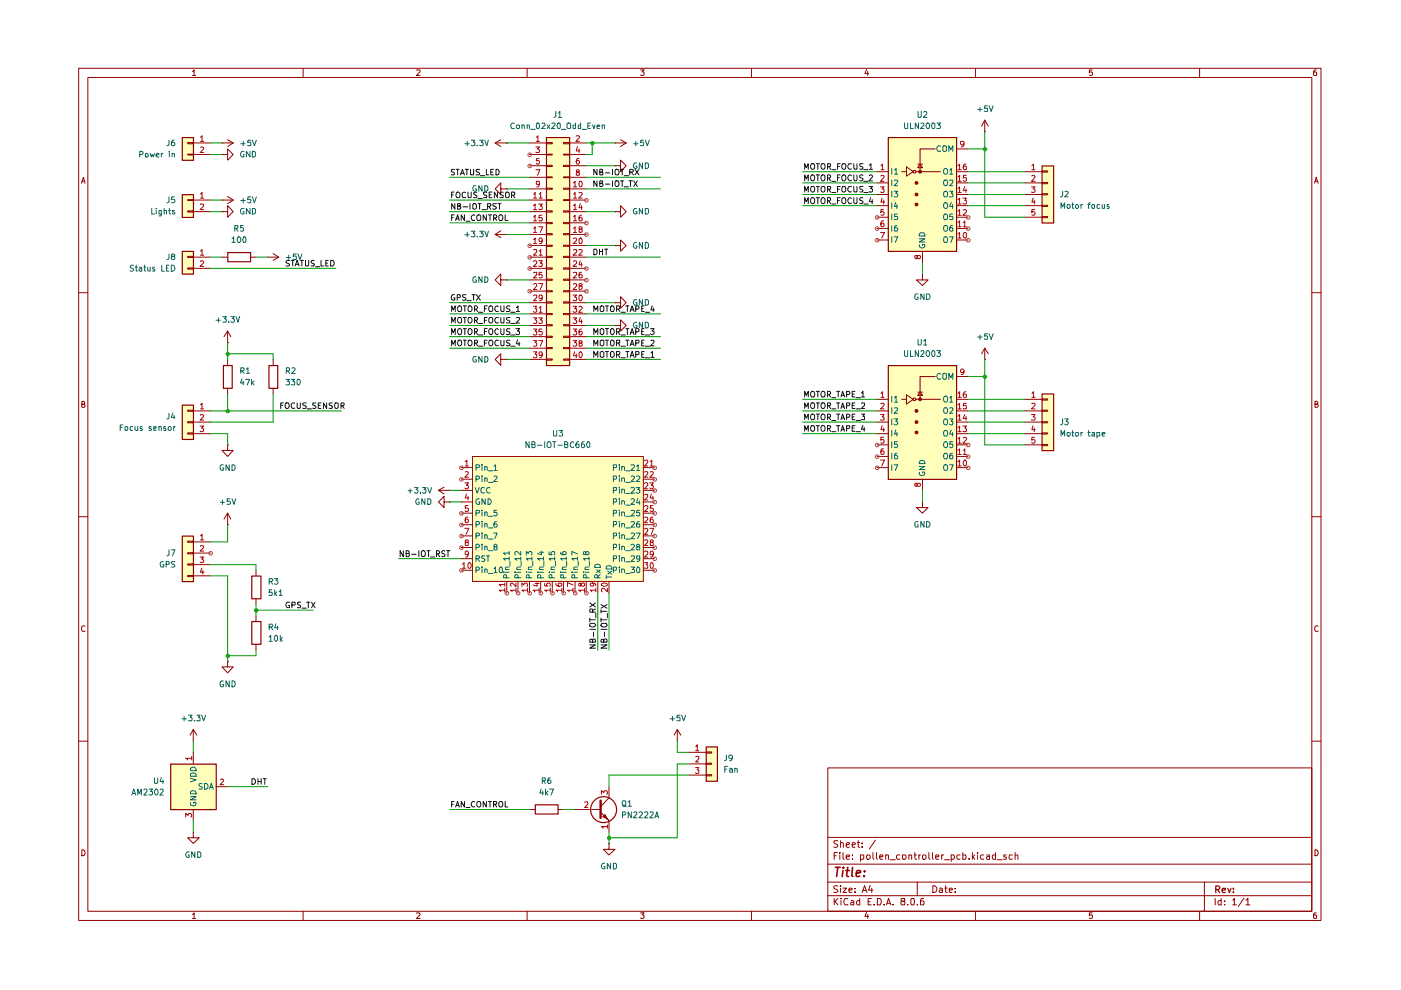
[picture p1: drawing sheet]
<svg xmlns="http://www.w3.org/2000/svg" width="297mm" height="210mm" viewBox="0 0 297 210" stroke-linecap="round" stroke-linejoin="round" font-family="sans-serif">
<g fill="none" stroke="#910000" stroke-width=".21">
<path d="M16.7 14.5h263.4v180.7h-263.4zM18.6 16.4h259.5v176.8h-259.5zM40.8 15.2l.3-.4v1.2M40.8 16h.7M64.3 14.5v1.9M88.3 14.9l.6-.1 .2 .2-.1 .3-.7 .7h.8M111.8 14.5v1.9M135.8 14.8h.8l-.5 .4 .5 .3-.1 .4h-.7M159.3 14.5v1.9M183.7 14.7l-.3 .9h.7M184 15.2v.8M206.8 14.5v1.9"/>
<path d="M231.6 14.8h-.6v.6l.4-.2 .2 .3v.4h-.6M254.3 14.5v1.9M279.1 14.8l-.5 .1-.1 .8 .2 .3 .4-.1v-.5l-.1-.2-.4 .1-.1 .2M17.3 38.9l.4-1.3 .3 1.3M17.4 38.4h.5M278.7 38.9l.4-1.3 .4 1.3M278.8 38.4h.6M16.7 62.1h1.9M278.1 62.1h2M17.4 85.7h.5v-.4l-.1-.2h-.4v1.3l.5-.1 .1-.4-.2-.2M278.8 85.7h.5l.1-.4-.6-.2v1.3h.4l.3-.5-.4-.2M16.7 109.6h1.9"/>
<path d="M278.1 109.6h2M18 132.8l-.2-.1a.67 .67 0 0 0-.5 .5 .67 .67 0 0 0 .2 .7l.5-.1M279.5 132.8l-.3-.1a.67 .67 0 0 0-.5 .5 .67 .67 0 0 0 .3 .7l.5-.1M16.7 157.1h1.9M278.1 157.1h2M175.5 162.8h102.6v30.4h-102.6zM175.5 177.5h102.6M177.6 178.3h-.7l-.1 .3 .2 .3 .5 .1 .1 .3-.3 .4-.5-.1M178.2 178.8l.2-.2 .3 .1 .1 1M178.2 178.2v1.5M179.4 179.2l.7-.2v-.3l-.4-.1-.3 .3 .1 .7h.6M180.7 179.2l.7-.2-.1-.3-.5-.1-.1 .3 .1 .7h.5"/>
<path d="M181.8 178.6h.5M181.9 178.2v1.2l.4 .3M182.8 179.5v.2M182.8 178.7v.2M185.6 178.1l-1.3 1.9M17.4 180.2a.64 .64 0 0 1 .6 .6 .64 .64 0 0 1-.6 .6zM40.8 193.9l.3-.4v1.2M40.8 194.7h.7M64.3 193.2v2M88.3 193.6l.6-.1 .2 .2-.1 .4-.7 .6h.8M111.8 193.2v2M135.8 193.5h.8l-.5 .5 .5 .2-.1 .4h-.7"/>
<path d="M159.3 193.2v2M175.5 189.9h102.6M175.5 187h102.6M175.5 183.2h102.6M176.9 190.5v1.4M176.9 181.4h.4M177 191.1l.6 .8M177.5 180.8h-.6v1.4M177.6 187.9l-.6-.1-.2 .2 .1 .4 .6 .2 .1 .4a.6 .6 0 0 1-.8 .1M177.6 190.5l-.7 .8M178.1 180.8v.1M178.1 181.3v.9"/>
<path d="M178.2 187.8v.2M178.2 188.3v.9M178.3 190.5v.1M178.3 190.9v1M178.7 188.3h.8l-.8 .9h.8M178.7 180.8v1.1l.3 .3M179.4 181.7l.7-.1v-.3h-.6l-.1 .1 .1 .7h.6M179.7 190.6l-.5-.1a1.02 1.02 0 0 0 0 1.4l.5-.1M180 188.7l.7-.1-.1-.2-.4-.1-.2 .2v.6l.2 .1 .4-.1M180.4 191l.4-.1 .2 .3v.7h-.6l-.1-.4 .7-.2M180.8 182v.2M180.8 181.3v.1"/>
<path d="M181.3 189.1v.1M181.3 188.4v.1M182.3 190.5v1.4h-.5l-.2-.7 .3-.3 .4 .1M182.5 182.1l.4 .1 .2-.2-.1-.7h-.5v1.3M182.8 189.2l.5-1.4 .5 1.4M183 188.8h.6M183.7 193.5l-.3 .8h.7M183.8 181.3h.5l.2 .6a.45 .45 0 0 1-.7 .2zM184 193.9v.8M184.1 191.2h.4M184.5 187.7l-.4 1h1M184.7 190.5h-.6v1.4h.6"/>
<path d="M184.8 188.3v.9M185.1 180.8v1.1l.2 .3M185.3 191.8v.1M185.8 180.8v1.1l.2 .3M186 190.5h.6a1.02 1.02 0 0 1 0 1.4h-.6zM186.5 181.7l.7-.1-.1-.3h-.5l-.1 .1 .1 .7h.5M187.5 191.8v.1M187.8 181.4l.5-.1 .1 .9M187.8 181.3v.9M188 191.9l.4-1.4 .5 1.4M188 191.5h.7M188.7 182.3h1.1"/>
<path d="M189.3 191.8v.1M190.8 181.3h-.6l-.1 .2v.4l.2 .3 .5-.1M191.3 191.1l-.3-.3 .1-.2 .7-.1v.5l-.7 .2-.1 .1 .2 .6h.6l.1-.6-.3-.2M191.4 181.3h.5l.2 .6a.45 .45 0 0 1-.8 .1zM192.4 191.8v.1M192.7 181.4l.5-.1 .1 .9M192.7 181.3v.9M193.2 190.6h.6l.1 .7-.2 .6h-.4l-.2-.3zM193.8 181.3h.5M194 180.8v1.1l.3 .3M194.5 191.8v.1M194.5 187v2.9"/>
<path d="M194.8 181.3v.9M195.2 181.3h-.3l-.1 .2M195.7 181.3h.5l.1 .2v.4l-.2 .3h-.3l-.2-.3zM195.8 190.5h-.4l-.2 .3v1l.6 .1v-.8l-.4-.1-.2 .3M196.9 180.8v1.1l.3 .3M197.7 180.8v1.1l.2 .3M197.8 187.8a.73 .73 0 0 1 .8 .7 .73 .73 0 0 1-.8 .7zM198.4 181.7l.7-.1-.1-.3h-.5l-.1 .1 .1 .7h.5M199.2 188.4l.4-.1 .2 .2v.7M199.6 181.3v.9M199.8 188.6l-.6 .1-.1 .2 .2 .3 .5-.1M200.1 181.3h-.3l-.2 .2"/>
<path d="M200.2 182.3h1.1M200.3 188.3h.5M200.5 187.8v1.3l.3 .1M201.3 188.7l.6-.1-.1-.2-.4-.1-.1 .2v.6l.1 .1 .4-.1M201.7 182.1a.45 .45 0 0 0 .7-.2l-.2-.6h-.5v1.3M202.5 189.1v.1M202.5 188.4v.1M203.5 181.3h-.5l-.1 .2v.4l.2 .3 .4-.1M204.1 181.3h.6l.1 .2-.1 .6h-.6M204.1 180.8v1.4M205.5 182v.2M206.2 180.8v1.4"/>
<path d="M206.2 181.6l.5 .6M206.7 181.3l-.5 .5M206.8 193.2v2M207.3 180.8v.1M207.3 181.3v.9M208.5 181.3h-.5l-.1 .6a.45 .45 0 0 0 .6 .2M209.2 181.3h.5l.1 .9M209.8 181.6h-.5l-.2 .3 .2 .3 .5-.1M211.1 181.3h-.5l-.2 .2v.4l.3 .3 .4-.1M211.1 180.8v1.4M211.4 182.3h1.1M213.4 181.3h-.5l-.1 .1 .6 .4v.3h-.6"/>
<path d="M214.6 181.3h-.6v.2v.6h.6M215.2 181.4l.5-.1 .1 .9M215.2 180.8v1.4M231.6 193.5h-.6v.6l.4-.1 .2 .2v.4h-.6M254.3 193.2v2M255.4 187v6.2M257.6 190.5v1.4M258.9 190.5v1.4l-.6-.1-.1-.6a.45 .45 0 0 1 .7-.2M259.7 191.8v.1M259.7 191v.2M261.4 190.8l.3-.3v1.4M261.4 191.9h.7"/>
<path d="M263.7 190.4l-1.1 1.8M264.2 190.8l.4-.3v1.4M264.2 191.9h.8M278.8 180.2a.64 .64 0 0 1 .7 .6 .64 .64 0 0 1-.7 .6zM279.1 193.5l-.5 .1-.1 .9 .2 .2 .4-.1v-.5l-.1-.1h-.3l-.2 .2"/>
</g>
<path d="M257.8 188.6h.6l.2-.3v-.2l-.2-.3h-.6v1.5M258.1 188.6l.5 .7M259.1 188.8l.7-.1v-.4h-.6l-.1 .2 .1 .7h.6M260.3 188.3l.3 1 .4-1M261.5 189.1v.2M261.5 188.3v.2" fill="none" stroke="#910000" stroke-width=".25"/>
<path d="M177.1 183.9h1M177.6 183.9l-.2 1.9M178.7 184.6l-.1 1.2M178.8 183.9v.2M179.3 184.6h.8M179.7 183.9l-.2 1.7 .4 .2M180.8 183.9l-.2 1.7 .2 .2M181.5 185.2l1-.2v-.3l-.6-.1-.3 .2-.1 1h.8M183.2 185.7v.1M183.3 184.7v.1" fill="none" stroke="#910000" stroke-width=".34"/>
<g fill="#ffb">
<path d="M100.2 96.8h36.2v26.5h-36.2z"/>
<path d="M149.7 158.3h2.4v7.3h-2.4z"/>
<path d="M220.9 83.5h2.5v12h-2.5z"/>
<path d="M220.9 35.1h2.5v12.1h-2.5z"/>
<path d="M188.3 29.1h14.5v24.2h-14.5z"/>
<path d="M115.8 29.1h4.9v48.4h-4.9z"/>
<path d="M38.6 41.2h2.4v4.9h-2.4z"/>
<path d="M38.6 29.1h2.4v4.9h-2.4z"/>
<path d="M38.6 53.3h2.4v4.8h-2.4z"/>
<path d="M38.6 85.9h2.4v7.2h-2.4z"/>
<path d="M38.6 113.6h2.4v9.7h-2.4z"/>
<path d="M36.2 162h9.6v9.6h-9.6z"/>
<path d="M188.3 77.5h14.5v24.1h-14.5z"/>
</g>
<g fill="none" stroke="#910000" stroke-width=".21">
<path d="M130.4 35.1h1.2v-1.1l1.2 1.1-1.2 1.3v-1.3M130.4 35.1h.1M130.4 30.3h.1M130.4 30.3h2.4M131.6 29.6l1.2 .7M132.8 30.3l-1.2 .8M105 49.7l1.2 .7M105 49.7h2.4M106.2 59.4v-1.3l-1.2 1.3 1.2 1.1v-1.1h1.2M106.2 40v-1.2l-1.2 1.2 1.2 1.2v-1.2h1.2M106.2 48.9l-1.2 .8M107.4 59.4h.1"/>
<path d="M107.4 49.7h.1M107.4 40h.1M130.4 52.1h1.2v-1.2l1.2 1.2-1.2 1.2v-1.2M130.4 52.1h.1M130.4 44.9h1.2v-1.3l1.2 1.3-1.2 1.2v-1.2M130.4 44.9h.1M130.4 69h1.2v-1.2l1.2 1.2-1.2 1.2v-1.2M130.4 69h.1M130.4 64.2h1.2v-1.3l1.2 1.3-1.2 1.2v-1.2M130.4 64.2h.1M126.7 171.6h.6M127.3 172.2l1.8 1.8"/>
<path d="M127.8 173.1l.5-.4 .5 1zM129.1 178.8v1.3h1.3l-1.3 1.2-1.2-1.2h1.2M129.1 178.8h.1M129.1 169.2l-1.8 1.8"/>
</g>
<g fill="none" stroke="#0f0f0f" stroke-width=".21">
<path d="M126.6 38.4v1.1l-.7-1.1v1.1M127.2 38.9h.5l.1-.5h-.6v1.1h.6v-.4l-.2-.2M128.4 39h.9M129.9 38.4v1.1M131.6 38.4h.6M131.9 38.4v1.1M132.3 39.6h1M133.3 38.4h.8M133.7 38.4v1.1M134.4 38.4l.7 1.1M135.1 38.4l-.7 1.1M125.9 66v-1.1l.4 .8 .4-.8v1.1"/>
<path d="M127.3 65l.2-.1 .5 .1v.9l-.2 .1h-.4l-.1-.1zM128.4 64.9h.6M128.7 64.9v1.1M129.5 65l.5-.1a.86 .86 0 0 1 0 1.1h-.4l-.1-.1zM130.7 65.5h.5l.2-.1v-.4l-.2-.1h-.5v1.1M131.1 65.5l.3 .5M131.7 66.2h.9M132.7 64.9h.6M133 64.9v1.1M133.6 66l.4-1.1 .5 1.1M133.7 65.7h.6M134.8 65.5h.5l.2-.1v-.4l-.2-.1h-.5v1.1"/>
<path d="M136.1 65.4h.3M136.6 64.9h-.5v1.1h.5M136.8 66.2h1M138.3 64.9l-.3 .8h.8M138.5 65.3v.7"/>
<circle cx="130.8" cy="38.9" r=".58"/>
</g>
<path d="M127.3 169.8v3.6" fill="none" stroke="#910000" stroke-width=".51"/>
<path d="M127.8 173.1l.5-.4 .5 1z" fill="#910000"/>
<g fill="none" stroke="#910000" stroke-width=".25">
<path d="M188.3 29.2h14.5v24.1h-14.5zM220.9 35.2h2.5v12.1h-2.5zM220.9 83.5h2.5v12h-2.5zM149.7 158.4h2.4v7.3h-2.4zM113.5 170.6h4.8v2h-4.8z"/>
<circle cx="128" cy="171.7" r="2.75"/>
</g>
<g fill="none" stroke="#910000" stroke-width=".21">
<path d="M193.7 36.2h.4v.4h-.4zM208.8 27.9h.1M208.8 25.5l-.7 1.3M208.8 25.5v2.4M208.8 25.5l.7 1.3M217.3 36.4h3.6M217.3 38.8h3.6M220.9 38.7h1.2v.2h-1.2zM220.9 36.2h1.2v.3h-1.2zM194.1 43.1h.4v.5h-.4zM195.6 58.1v1.3h1.2l-1.2 1.1-1.3-1.1h1.3M195.6 58.1h.1"/>
<path d="M217.3 41.2h3.6M217.3 43.6h3.6M217.3 46.1h3.6M220.9 45.9h1.2v.2h-1.2zM220.9 43.5h1.2v.3h-1.2zM220.9 41.1h1.2v.2h-1.2zM97.8 99.1h2.4M100.2 96.8h36.2v26.5h-36.2zM136.4 99.1h2.4M217.3 84.7h3.6M217.3 87.1h3.6M217.3 89.5h3.6"/>
<path d="M217.3 91.9h3.6M217.3 94.3h3.6M220.9 94.2h1.2v.3h-1.2zM220.9 91.8h1.2v.2h-1.2zM220.9 89.4h1.2v.3h-1.2zM220.9 87h1.2v.2h-1.2zM220.9 84.6h1.2v.2h-1.2zM97.8 101.6h2.4M97.8 104h2.4M97.8 106.4h2.4M97.8 108.8h2.4M97.8 111.3h2.4"/>
<path d="M97.8 113.6h2.4M97.8 116.1h2.4M97.8 118.4h2.4M136.4 101.6h2.4M136.4 104h2.4M136.4 106.4h2.4M136.4 108.8h2.4M136.4 111.3h2.4M136.4 113.6h2.4M136.4 116.1h2.4M136.4 118.4h2.4M97.8 120.9h2.4"/>
<path d="M107.4 123.3v2.4M109.8 123.3v2.4M112.3 123.3v2.4M114.6 123.3v2.4M117.1 123.3v2.4M119.5 123.3v2.4M121.9 123.3v2.4M124.3 123.3v2.4M126.7 123.3v2.4M129.1 123.3v2.4M136.4 120.9h2.4M143.6 157.1h.1"/>
<path d="M143.6 154.7l-.7 1.2M143.6 154.7v2.4M143.6 154.7l.8 1.2M146 159.5h3.7M149.7 159.4h1.2v.3h-1.2zM112.3 171.6h1.2M118.3 171.6h1.2M121.9 171.6h4.8M129.1 166.8v2.4M129.1 174v2.4M146 162h3.7M146 164.3h3.7"/>
<path d="M149.7 164.3h1.2v.2h-1.2zM149.7 161.8h1.2v.3h-1.2z"/>
</g>
<g fill="none" stroke="#b90000" stroke-width=".21">
<path d="M218.7 39.6h.8l-.5 .4 .5 .3-.1 .4h-.7M218.8 35.1l.3-.3v1.2M218.8 37.3l.4-.1 .3 .3-.8 .9h.8M218.8 36h.7M219 42l-.2 .8h.7M219.3 42.4v.9M219.4 44.4h-.6v.6l.4-.1 .3 .2-.1 .5h-.6M98.6 97.9l.4-.4v1.3M98.6 98.8h.7M136.7 97.7l.1-.2h.4l.1 .2v.3l-.6 .8h.6M137.8 97.9l.4-.4v1.3M137.8 98.8h.7"/>
<path d="M218.7 87.9h.8l-.5 .5 .5 .2v.3l-.2 .2-.6-.1M218.8 83.4l.3-.3v1.1M218.8 85.6l.5-.1 .2 .4-.8 .8h.8M218.8 84.2h.7M219 90.3l-.2 .8h.7M219.3 90.8v.7M219.4 92.7h-.6v.6l.5-.1 .2 .2v.3l-.3 .3-.4-.2M98 119.6l.4-.3v1.2M98.6 102.4h.7l-.4 .5h.3v.6l-.5 .1-.1-.1M98.6 112h.8l-.6 1.3M98.6 100.1l.5-.1 .2 .3-.7 .9h.7M98.8 115l-.2-.1v-.3h.6v.3l-.6 .2 .1 .6 .5-.1a.36 .36 0 0 0-.1-.6"/>
<path d="M98.9 104.7l-.3 .9h.8M99.2 107.2h-.6v.6h.6v.6l-.4 .1-.2-.2M99.2 109.6l-.6 .3v.8h.6v-.5l-.4-.1-.2 .2M99.2 105.2v.8M99.3 119.4l.3-.1a.84 .84 0 0 1 .1 1.2h-.3l-.2-.2zM99.3 117.4l-.1 .2-.6-.1v-.5l.2-.2 .4 .2a.85 .85 0 0 1-.2 1.1h-.3M136.7 100.1h.6v.4l-.6 .7h.6M136.7 102.5l.1-.1h.4l.1 .1v.4l-.6 .7h.6M136.7 104.9h.6v.4l-.6 .7h.6M136.7 107.4l.1-.2h.4l.1 .2v.4l-.6 .7h.6M136.7 109.7h.6v.5l-.6 .6h.6M136.7 112.2l.1-.2h.4l.1 .2v.4l-.6 .7h.6"/>
<path d="M136.7 114.6h.6v.4l-.6 .7h.6M136.7 117l.1-.2h.4l.1 .2v.4l-.6 .7h.6M136.7 119.3h.6l-.3 .4 .3 .2v.5h-.6M137.8 102.4h.7l-.4 .5h.3v.6l-.5 .1-.1-.1M137.8 112h.8l-.5 1.3M137.8 100.1l.5-.1 .2 .3-.7 .9h.7M137.9 119.4l.4-.1a.86 .86 0 0 1 0 1.2l-.4-.1zM138.1 104.7l-.3 .9h.8M138.1 115l-.3-.3a.35 .35 0 0 1 .4-.2 .35 .35 0 0 1 .3 .2l-.2 .3a.4 .4 0 0 0-.4 .2 .4 .4 0 0 0 0 .5l.5-.1a.36 .36 0 0 0-.1-.6M138.4 107.2h-.5l-.1 .6h.6v.6l-.4 .1-.2-.2M138.4 109.6l-.4 .1-.2 .9a.35 .35 0 0 0 .4 .2 .35 .35 0 0 0 .3-.2v-.3l-.2-.2-.5 .2M138.4 105.2v.8"/>
<path d="M138.5 117.4l-.1 .2h-.5l-.1-.2 .1-.5 .4-.1 .1 .2a.85 .85 0 0 1-.2 1.1h-.3M98 120.5h.7M107 125.1h-1.2l.4 .4M107 124h-1.2l.4 .3M107 123.6v.7M107 124.7v.8M109.4 125.1h-1.2l.3 .2v.2M109.4 123.6v.8l-.9-.8-.3 .3 .2 .4M109.4 124.7v.8M110.7 124.4v-.8l.4 .4 .2-.4 .5 .1v.7M111.8 125.1h-1.1l.3 .4M111.8 124.7v.8"/>
<path d="M113.5 123.7h.8M113.9 123.5v.8l-.9-.3M114.3 125.1h-1.3l.4 .2v.2M114.3 124.7v.8M115.5 123.7v.5l.6 .1-.2-.2 .1-.4h.6v.6M116.7 125.1h-1.2l.3 .4M116.7 124.7v.8M117.9 123.7v.3a.93 .93 0 0 0 1.1 .2v-.5l-.5-.1-.1 .1v.5l.1 .1M119.1 125.1h-1.2l.3 .2v.2M119.1 124.7v.8M121.5 125.1h-1.2l.3 .4M121.5 124l-1.2-.5v.9"/>
<path d="M121.5 124.7v.8M123.2 123.9l.2-.3h.3l.3 .4-.1 .2-.5 .1-.2-.3v-.3a.31 .31 0 0 0-.4 .1 .31 .31 0 0 0 .1 .4h.3v-.2M124 125.1h-1.3l.3 .2v.2M124 124.7v.8M125.6 123.6l.3 .4-.1 .2-.4 .1a.35 .35 0 0 1-.3-.3 .35 .35 0 0 1 .3-.4l.8 .2 .1 .4M126.3 125.1h-1.2l.4 .4M126.3 124.7v.8M127.5 123.9a.75 .75 0 0 1 1.3 .1 .75 .75 0 0 1-1.3-.1zM128.8 124.7v.8l-1-.8-.3 .3v.3l.2 .2M147.5 158.2h.2l.1-.3v1.3M147.5 159.2h.7M124 170.1h.6v.4l-.6 .7h.6"/>
<path d="M127.5 168.4v-.8l.5 .5 .3-.5 .4 .1 .1 .5-.2 .2M128.8 175.3h-1.3l.3 .1v.2M128.8 174.9v.7M147.5 160.4h.7v.5l-.7 .6h.7M147.5 162.7h.7l-.4 .5 .4 .1v.5l-.2 .2h-.3l-.2-.2"/>
</g>
<g fill="none" stroke="#0f0f0f" stroke-width=".21">
<path d="M125.1 136.7h1.1l-1.1 .7h1.1M125.1 132.3l.1-.1h.9l.1 .5a.78 .78 0 0 1-1.1 0zM125.1 133.4h1.1M125.1 131.1v.7M125.1 131.4h1.1M125.1 127.8l1.1 .9M125.6 135.7l.2-.2 .4 .1v.5h-1.1v-.5h.4l.1 .1v.4M125.6 129.8v-.6l-.5-.1v.7h1.1M125.8 134v1M126.2 129.1l-.6 .4M126.2 127.8l-1.1 .9M126.3 130v1"/>
<path d="M127.4 136.7h1.3l-1.3 .7h1.3M127.4 133.4h1.3M127.4 131.4h1.3M127.4 129.3v.7M127.4 131.1v.7M127.4 129.6h1.3M127.4 128.2l1.3 .7M127.6 132.2h.9l.2 .5a.86 .86 0 0 1-1.3 0zM128 135.7l.3-.2 .4 .2v.4h-1.3v-.4l.2-.1h.3l.1 .5M128.2 134v1M128.7 128.2l-1.3 .7M128.8 130v1"/>
<path d="M95.8 170.5h.3M96.3 169.9h-.5v1.2M96.6 171.1l.4-1.2 .4 1.2M96.7 170.8h.6M98.5 169.9v1.2l-.7-1.2v1.2M98.8 171.2h.9M100.7 170a.55 .55 0 0 0-.8 .5 .55 .55 0 0 0 .8 .5M101.2 170.1l.5-.2a.65 .65 0 0 1 .3 .7 .65 .65 0 0 1-.6 .5l-.3-.4zM103.1 169.9v1.2l-.7-1.2v1.2M103.5 169.9h.7M103.9 169.9v1.2M104.6 170.5h.6v-.5l-.6-.1v1.2"/>
<path d="M104.9 170.5l.4 .6M105.8 170.1l.5-.2a.65 .65 0 0 1 .3 .7 .65 .65 0 0 1-.5 .5l-.4-.4zM107.1 169.9v1.2h.6"/>
</g>
<g fill="none" stroke="#006665" stroke-width=".21">
<path d="M100.9 99.1h.7l.1-.4-.2-.1h-.6v1.1M102.2 98.6h.1M102.2 98.9v.8M102.8 99.1l.2-.2 .3 .2v.6M102.8 98.9v.8M103.5 99.8h1M104.7 98.9l.4-.3v1.1M104.7 99.7h.7M130 99.1h.7v-.5h-.7v1.1M131.3 98.6h.1M131.3 98.9v.8M131.8 99.1l.2-.2 .4 .2v.6"/>
<path d="M131.8 98.9v.8M132.7 99.8h.9M133.8 98.6h.6l.1 .1v.4l-.7 .6h.7M135 98.9l.3-.3v1.1M135 99.7h.6M100.8 103.4l.4 1.2 .4-1.2M100.9 101.6h.5l.3-.3-.1-.3-.7-.1v1.2M100.9 108.8l.7-.1 .1-.3-.2-.2h-.6v1.2M100.9 111.3h.5l.3-.3-.1-.3-.7-.1v1.2M100.9 113.6l.7-.1 .1-.3-.2-.2h-.6v1.2M100.9 116.1h.5l.3-.4-.3-.3h-.5v1.2M100.9 118.4h.7l.1-.4-.2-.1h-.6v1.1"/>
<path d="M101.3 118.4l.4 .6M101.6 105.8l-.3-.1-.4 .3v.7l.3 .2 .5-.1v-.4h-.3M102.2 100.9v.1M102.2 108.2v.1M102.2 110.6v.1M102.2 113v.1M102.2 115.4v.2M102.2 101.3v.8M102.2 108.5v.9M102.2 111v.8M102.2 113.4v.8M102.2 115.8v.8"/>
<path d="M102.7 103.5l-.5-.1a.67 .67 0 0 0-.3 .7 .67 .67 0 0 0 .5 .5l.3-.2M102.8 101.4l.4-.1 .1 .8M102.8 108.7l.2-.2 .3 .2v.7M102.8 111.1l.3-.1 .2 .2v.6M102.8 113.5l.2-.1 .3 .1v.7M102.8 115.9l.3-.1 .2 .2v.6M102.8 117.9h-.6l-.1 .1 .1 .4 .6 .1v.5h-.7M102.8 101.3v.8M102.8 108.5v.9M102.8 111v.8M102.8 113.4v.8M102.8 115.8v.8"/>
<path d="M102.9 105.7v1.2l-.7-1.2v1.2M103.1 117.9h.7M103.5 105.7a.66 .66 0 0 1 .6 .5 .66 .66 0 0 1-.2 .7h-.4zM103.5 117.9v1.1M103.5 102.3h1M103.5 109.5h1M103.5 111.9h1M103.5 114.3h1M103.5 116.8h1M103.9 103.5l-.5-.1a.67 .67 0 0 0-.3 .7 .67 .67 0 0 0 .5 .5l.3-.2M104.6 113h.8l-.5 1.2M104.7 101l.5-.1 .2 .4-.8 .8h.8"/>
<path d="M104.9 115.9l-.2-.1 .2-.4h.3l.2 .3-.2 .2h-.3l-.2 .2 .1 .5h.4l.2-.2v-.2l-.2-.3M105.2 110.6l-.3 .1-.2 .2v.8l.5 .1 .2-.2v-.3l-.2-.2h-.4l-.1 .2M105.3 108.2h-.6v.5h.6l.1 .4-.2 .3-.5-.2M107.9 118.4h-1.1l.3 .4M107.9 117.3h-1.1l.3 .3M107.9 116.9v.7M107.9 118.1v.7M108.1 119v1M110.4 118.4h-1.3l.5 .4M110.4 116.9v.8l-.8-.8-.5 .3 .2 .4M110.4 118.1v.7M110.5 119v1"/>
<path d="M111.6 117.7v-.8l.4 .4 .3-.4 .4 .1v.7M112.8 118.4h-1.2l.3 .4M112.8 118.1v.7M112.9 119v1M114.4 117.1h.8M114.8 116.9v.7l-.8-.3M115.2 118.4h-1.2l.4 .4M115.2 118.1v.7M115.3 119v1M116.4 117v.6h.6l-.2-.4 .3-.3h.3l.2 .2-.1 .5M117.6 118.4h-1.2l.4 .4M117.6 118.1v.7"/>
<path d="M117.8 119v1M118.9 117.1v.3l.2 .2h.8l.2-.4-.3-.3h-.3l-.2 .3 .1 .4h.1M120.1 118.4h-1.2l.3 .4M120.1 118.1v.7M120.1 119v1M122.4 118.4h-1.2l.4 .4M122.4 117.4l-1.2-.5v.8M122.4 118.1v.7M122.6 119v1M124.2 117.2l.2-.3h.2l.3 .3-.2 .4h-.4l-.1-.4-.2-.3-.3 .2 .1 .5 .4-.2M124.9 118.4h-1.2l.3 .4M124.9 118.1v.7"/>
<path d="M125 119v1M126.2 119.7h.9l.2 .2v.4h-1.2zM130 101.6h.6l.1-.2v-.4l-.7-.1v1.2M130 104l.7-.1v-.4l-.7-.1v1.2M130 106.4h.6l.1-.1v-.5l-.7-.1v1.2M130 108.8l.7-.1v-.4l-.7-.1v1.2M130 111.3h.6l.1-.2v-.4l-.7-.1v1.2M130 113.6l.7-.1v-.4l-.7-.1v1.2M130 116.1h.6l.1-.2v-.3l-.1-.2h-.6v1.2M130 118.4h.7v-.5h-.7v1.1M131.3 100.9v.1M131.3 103.4v.1"/>
<path d="M131.3 105.7v.1M131.3 108.2v.1M131.3 110.6v.1M131.3 113v.1M131.3 115.4v.2M131.3 117.9h.1M131.3 101.3v.8M131.3 103.7v.9M131.3 106.2v.7M131.3 108.5v.9M131.3 111v.8M131.3 113.4v.8"/>
<path d="M131.3 115.8v.8M131.3 118.2v.8M131.8 101.4l.5-.1 .1 .8M131.8 103.9l.2-.2 .4 .2v.7M131.8 106.3l.4-.1 .2 .1v.6M131.8 108.7l.2-.2 .4 .2v.7M131.8 111.1l.4-.1 .2 .2v.6M131.8 113.5l.2-.1 .4 .1v.7M131.8 115.9l.4-.1 .2 .2v.6M131.8 118.4l.2-.2 .4 .2v.6M131.8 101.3v.8M131.8 103.7v.9"/>
<path d="M131.8 106.2v.7M131.8 108.5v.9M131.8 111v.8M131.8 113.4v.8M131.8 115.8v.8M131.8 118.2v.8M132.7 102.3h.9M132.7 104.6h.9M132.7 107.1h.9M132.7 109.5h.9M132.7 111.9h.9M132.7 114.3h.9"/>
<path d="M132.7 116.8h.9M132.7 119.1h.9M133.8 101l.5-.1 .2 .3-.7 .9h.7M133.8 103.5l.6-.1 .1 .1v.4l-.7 .7h.7M133.8 105.8l.5-.1 .2 .3-.7 .9h.7M133.8 108.3l.6-.1 .1 .2v.3l-.7 .7h.7M133.8 110.7l.5-.1 .2 .2-.7 1h.7M133.8 113.1l.6-.1 .1 .2v.3l-.7 .7h.7M133.8 115.6l.5-.2 .2 .3-.7 .9h.7M133.8 117.9h.6l.1 .1v.4l-.7 .6h.7M134.9 103.4h.7l-.4 .4 .4 .1v.5l-.2 .2h-.4l-.1-.2M134.9 113h.8l-.5 1.2"/>
<path d="M135 101h.6v.4l-.7 .7h.7M135.2 105.7l-.2 .9h.7M135.2 115.9h-.2a.34 .34 0 0 1 .2-.5 .34 .34 0 0 1 .4 .2v.3l-.6 .1v.6l.6-.1v-.4l-.2-.2M135.6 110.6l-.5 .1-.1 .9v.2l.6-.1v-.6h-.6v.2M135.6 106.2v.7M135.6 108.2h-.6v.5h.6v.5l-.2 .2-.4-.2M135.6 118.4v.1h-.6v-.6h.6v.9l-.6 .2M100.9 120.9h.5l.3-.4-.3-.3h-.5v1.2M102.2 120.2v.2M102.2 120.6v.8M102.8 120.7l.3-.1 .2 .2v.6M102.8 120.6v.8"/>
<path d="M103.5 121.6h1M104.7 120.6l.4-.4v1.2M104.7 121.4h.7M106 120.3l.3-.1 .2 .3v.7l-.2 .2h-.3l-.2-.4zM106.8 121.3h.1M107.2 121.3h.7M107.2 120.7h.7M107.4 122.5v-.6h-.6v.6h1.1M107.9 120.2l-.7 .1 .1 .4M109.1 121.3h.2M109.6 121.3h.8M109.6 120.7h.8"/>
<path d="M109.8 122.5l-.1-.6h-.5l-.1 .6h1.3M110.4 120.2h-.7l-.1 .2 .1 .3M111.6 121.3h.1M112 121.3h.8M112 120.7h.8M112.2 122.5v-.6h-.5l-.1 .6h1.2M112.8 120.2l-.8 .1 .1 .4M114 121.3h.1M114.4 121.3h.8M114.4 120.7h.8M114.6 122.5v-.6h-.6v.6h1.2M115.2 120.2h-.6l-.2 .2 .2 .3"/>
<path d="M116.4 121.3h.1M116.8 121.3h.8M116.8 120.7h.8M117 122.5v-.6h-.5l-.1 .6h1.2M117.6 120.2l-.8 .1 .1 .4M118.9 121.3h.1M119.2 121.3h.9M119.2 120.7h.9M119.5 122.5l-.1-.6h-.5v.6h1.2M120.1 120.2h-.7l-.2 .2 .2 .3M121.2 121.3h.1M121.7 121.3h.7"/>
<path d="M121.7 120.7h.7M121.8 122.5v-.6h-.5l-.1 .6h1.2M122.4 120.2l-.7 .1 .1 .4M123.7 121.3h.1M124 121.3h.9M124 120.7h.9M124.3 122.5l-.1-.6h-.5v.6h1.2M124.9 120.2h-.7l-.2 .2 .2 .3M126.5 120.8l.8 .6M126.7 122.5v-.6h-.5l-.1 .6h1.2M127.3 121.8l-.6 .5M127.3 120.8l-.8 .6"/>
<path d="M128.5 120.1l.3-.1h.6l.2 .1 .1 .5h-1.2zM128.5 122v.7M128.5 122.3h1.2M128.9 121.1l.8 .7M129.7 121.1l-.8 .7M130 120.9h.6l.1-.2v-.3l-.1-.2h-.6v1.2M131.3 120.2v.2M131.3 120.6v.8M131.8 120.7l.4-.1 .2 .2v.6M131.8 120.6v.8M132.7 121.6h.9M133.8 120.2h.7l-.4 .5 .4 .2v.3l-.1 .2-.6-.1"/>
<path d="M135.2 120.2l.4 .3v.7l-.1 .2h-.4l-.1-.4v-.6z"/>
</g>
<path d="M194.1 43.1h.4v.5h-.4z" fill="#910000"/>
<path d="M194.1 41h.4v.5h-.4z" fill="none" stroke="#910000" stroke-width=".21"/>
<path d="M194.1 41h.4v.5h-.4z" fill="#910000"/>
<path d="M194.1 38.6h.4v.4h-.4z" fill="none" stroke="#910000" stroke-width=".21"/>
<path d="M194.1 38.6h.4v.4h-.4z" fill="#910000"/>
<path d="M194.9 36.2h.4v.4h-.4z" fill="none" stroke="#910000" stroke-width=".21"/>
<path d="M194.9 36.2h.4v.4h-.4z" fill="#910000"/>
<g fill="none" stroke="#910000" stroke-width=".21">
<path d="M39.8 32.7h1.2v.2h-1.2zM39.8 30.2h1.2v.3h-1.2zM41 30.3h3.6M41 32.8h3.6M47.1 30.3h.1M47.1 32.8h1.2v-1.2l1.1 1.2-1.1 1.2v-1.2M47.1 32.8h.1M47.1 30.3h2.3M48.3 29.6l1.1 .7M49.4 30.3l-1.1 .8M105 30.3h2.4M105 30.3l1.2 .8"/>
<path d="M106.2 29.6l-1.2 .7M107.4 30.3h.1M112.3 30.3h3.5M112.3 32.8h3.5M112.3 35.1h3.5M112.3 37.6h3.5M115.8 39.9h1.3v.2h-1.3zM115.8 37.5h1.3v.2h-1.3zM115.8 35.1h1.3v.2h-1.3zM115.8 32.7h1.3v.2h-1.3zM115.8 30.2h1.3v.3h-1.3zM119.5 39.9h1.2v.2h-1.2z"/>
<path d="M119.5 37.5h1.2v.2h-1.2zM119.5 35.1h1.2v.2h-1.2zM119.5 32.7h1.2v.2h-1.2zM119.5 30.2h1.2v.3h-1.2zM120.7 30.3h3.6M120.7 32.8h3.6M120.7 35.1h3.6M120.7 37.6h3.6M185.9 36.4h2.4M185.9 38.8h2.4M191.2 36.4h1M192.2 35.4l1.4 1-1.4 .9z"/>
<path d="M194.1 36.4h5.3M194.6 34.8h1M195.1 34.8l.5 .8h-1zM198.3 31.6h-3.2v4.8M202.8 36.4h2.4M202.8 38.8h2.4M202.8 31.6h2.4M39.8 44.7h1.2v.3h-1.2zM39.8 42.3h1.2v.2h-1.2zM39.8 56.8h1.2v.3h-1.2zM39.8 54.4h1.2v.2h-1.2zM41 42.4h3.6"/>
<path d="M41 44.9h3.6M41 54.5h3.6M41 56.9h3.6M47.1 44.9h1.2v-1.3l1.1 1.3-1.1 1.2v-1.2M47.1 44.9h.1M47.1 42.4h.1M47.1 42.4h2.3M47.1 54.5h1.2M48.3 41.7l1.1 .7M49.4 42.4l-1.1 .8M53.1 54.5h1.2M56.7 54.5h.1"/>
<path d="M56.7 54.5h2.4M57.9 53.8l1.2 .7M59.1 54.5l-1.2 .7M112.3 40h3.5M112.3 42.4h3.5M112.3 44.9h3.5M112.3 47.2h3.5M112.3 49.7h3.5M112.3 52.1h3.5M112.3 54.5h3.5M112.3 56.9h3.5M112.3 59.4h3.5"/>
<path d="M115.8 59.2h1.3v.2h-1.3zM115.8 56.8h1.3v.3h-1.3zM115.8 54.4h1.3v.2h-1.3zM115.8 52h1.3v.2h-1.3zM115.8 49.5h1.3v.3h-1.3zM115.8 47.2h1.3v.2h-1.3zM115.8 44.7h1.3v.3h-1.3zM115.8 42.3h1.3v.2h-1.3zM119.5 59.2h1.2v.2h-1.2zM119.5 56.8h1.2v.3h-1.2zM119.5 54.4h1.2v.2h-1.2zM119.5 52h1.2v.2h-1.2z"/>
<path d="M119.5 49.5h1.2v.3h-1.2zM119.5 47.2h1.2v.2h-1.2zM119.5 44.7h1.2v.3h-1.2zM119.5 42.3h1.2v.2h-1.2zM120.7 40h3.6M120.7 42.4h3.6M120.7 44.9h3.6M120.7 47.2h3.6M120.7 49.7h3.6M120.7 52.1h3.6M120.7 54.5h3.6M120.7 56.9h3.6"/>
<path d="M120.7 59.4h3.6M185.9 50.9h2.4M185.9 48.4h2.4M185.9 46.1h2.4M185.9 43.6h2.4M185.9 41.2h2.4M195.6 53.3v2.4M202.8 50.9h2.4M202.8 48.4h2.4M202.8 46.1h2.4M202.8 43.6h2.4M202.8 41.2h2.4"/>
<path d="M48.3 72.6h.1M48.3 70.2l-.8 1.2M48.3 70.2v2.4M48.3 76.2v1.3M48.3 70.2l.6 1.2M57.9 76.2v1.3M106.2 76.2v-1.2l-1.2 1.2 1.2 1.3v-1.3h1.2M107.4 76.2h.1M112.3 61.7h3.5M112.3 64.2h3.5M112.3 66.5h3.5M112.3 69h3.5"/>
<path d="M112.3 71.4h3.5M112.3 73.8h3.5M112.3 76.2h3.5M115.8 76.1h1.3v.3h-1.3zM115.8 73.7h1.3v.2h-1.3zM115.8 71.3h1.3v.2h-1.3zM115.8 68.8h1.3v.3h-1.3zM115.8 66.5h1.3v.2h-1.3zM115.8 64h1.3v.3h-1.3zM115.8 61.6h1.3v.3h-1.3zM119.5 76.1h1.2v.3h-1.2zM119.5 73.7h1.2v.2h-1.2z"/>
<path d="M119.5 71.3h1.2v.2h-1.2zM119.5 68.8h1.2v.3h-1.2zM119.5 66.5h1.2v.2h-1.2zM119.5 64h1.2v.3h-1.2zM119.5 61.6h1.2v.3h-1.2zM120.7 61.7h3.6M120.7 64.2h3.6M120.7 66.5h3.6M120.7 69h3.6M120.7 71.4h3.6M120.7 73.8h3.6M120.7 76.2h3.6"/>
<path d="M208.8 76.2h.1M208.8 73.8l-.7 1.2M208.8 73.8v2.4M208.8 73.8l.7 1.2M39.8 91.8h1.2v.2h-1.2zM39.8 89.4h1.2v.3h-1.2zM39.8 87h1.2v.2h-1.2zM41 87.1h3.6M41 89.5h3.6M41 91.9h3.6M48.3 94.3v1.2h1.1l-1.1 1.3-1.2-1.3h1.2M48.3 94.3h.1"/>
<path d="M48.3 82.3v1.2M57.9 82.3v1.2M193.7 84.4h.4v.5h-.4zM194.1 91.5h.4v.4h-.4zM39.8 119.5h1.2v.3h-1.2zM39.8 117.2h1.2v.2h-1.2zM39.8 114.7h1.2v.3h-1.2zM41 114.9h3.6M41 117.3h3.6M41 119.7h3.6M48.3 111.3h.1M48.3 108.8v2.5"/>
<path d="M48.3 108.8l-.8 1.3M48.3 108.8l.6 1.3M93 104l1.1 .7M93 104h2.3M94.1 106.4v-1.2l-1.1 1.2 1.1 1.2v-1.2h1.2M94.1 103.3l-1.1 .7M95.3 106.4h.1M95.3 104h.1M195.6 106.4v1.2h1.2l-1.2 1.2-1.3-1.2h1.3M195.6 106.4h.1M39.8 122h1.2v.3h-1.2zM41 122.1h3.6"/>
<path d="M54.3 120.9v1.2M54.3 126.9v1.2M54.3 130.6v1.1M54.3 136.6v1.2M41 157.1h.1M41 154.7l-.7 1.2M41 154.7v2.4M41 159.5v2.5M41 154.7l.7 1.2M48.3 140.2v1.2h1.1l-1.1 1.3-1.2-1.3h1.2M48.3 140.2h.1M41 176.4v1.2h1.2l-1.2 1.2-1.2-1.2h1.2"/>
<path d="M41 176.4h.1M41 171.6v2.4M45.8 166.8h2.5"/>
</g>
<g fill="none" stroke="#006665" stroke-width=".21">
<path d="M189.1 35.7v1.2M189.1 38.2v1.2M189.7 36.1l.3-.4v1.2M189.7 38.3l.5-.1 .1 .3-.7 .9h.7M189.7 36.9h.6M199.4 31a.61 .61 0 0 0-.8 .3 .61 .61 0 0 0 .3 .8l.5-.1M199.9 31.1l.3-.2 .5 .2v.8l-.2 .2h-.4l-.2-.2zM200.2 35.9l.5-.2a.86 .86 0 0 1 0 1.2h-.5l-.1-.3zM201.2 32.1v-1.2l.4 .8 .4-.8v1.2M201.3 38.3h.7v.4l-.7 .7h.7M201.3 36.1l.4-.4v1.2M201.3 36.9h.7"/>
<path d="M189.1 40.6v1.1M189.1 43v1.2M189.1 45.4v1.2M189.1 47.8v1.2M189.1 50.2v1.2M189.6 40.6h.7l-.4 .4 .4 .2v.4l-.1 .1h-.6M189.6 50.2h.7l-.5 1.2M189.9 42.9l-.2 .9h.6M190.2 47.8h-.4l-.1 .3v.8a.42 .42 0 0 0 .5 0 .42 .42 0 0 0 0-.6h-.4l-.1 .2M190.2 43.3v.9M190.2 45.4h-.5v.6l.5-.1 .1 .2v.3l-.1 .2-.5-.1M194.9 50.6h1.2l-1.2 .7h1.2"/>
<path d="M195 51.9a.54 .54 0 0 0 .6 .7 .54 .54 0 0 0 .4-.8h-.4v.3M195 49.5l.2-.1h.6l.3 .3v.3h-1.2zM200.2 50.4l.5-.2a.86 .86 0 0 1 0 1.2h-.5l-.1-.3zM200.2 45.6l.5-.2a.86 .86 0 0 1 0 1.2h-.5l-.1-.4zM200.2 40.7l.5-.1a.86 .86 0 0 1 0 1.1h-.5l-.1-.3zM201.3 50.2h.8l-.5 1.2M201.3 40.6h.7l-.3 .4 .3 .1v.6h-.7M201.7 42.9l-.4 .9h.8M201.9 47.8l-.4 .1-.2 .9 .3 .2 .4-.1v-.6h-.4l-.3 .2M201.9 43.3v.9M202 45.4h-.6l-.1 .6 .6-.1 .1 .6h-.7M40.4 165l1.2 .4-1.2 .4"/>
<path d="M40.4 164.1l.2-.2h.6l.3 .2 .1 .5h-1.2zM40.4 162.9a.66 .66 0 0 1 .8-.2 .66 .66 0 0 1 .4 .7h-1.2zM40.4 170.2v.4a.67 .67 0 0 0 .7 .3 .67 .67 0 0 0 .5-.6l-.1-.2h-.4v.2M40.4 168.9h1.2l-1.2 .7h1.2M40.4 167.9a.66 .66 0 0 1 .7-.2 .66 .66 0 0 1 .5 .6h-1.2zM42.8 166.2l-.4-.1-.2 .3v.2l.6 .3v.3l-.6 .1M43.3 166.1a.66 .66 0 0 1 .8 .4 .66 .66 0 0 1-.2 .8h-.6zM44.4 167.3l.4-1.2 .4 1.2M44.5 167h.6"/>
<circle cx="200.5" cy="38.7" r=".57"/>
<circle cx="200.5" cy="48.4" r=".57"/>
<circle cx="200.5" cy="43.6" r=".57"/>
</g>
<g fill="none" stroke="#b90000" stroke-width=".21">
<path d="M42.5 29.1l.3-.3v1.2M42.5 31.2h.4l.3 .3-.8 .8h.8M42.5 30h.7M113.6 31.2h.8l-.4 .4 .4 .2-.1 .5h-.7M113.6 36h.9l-.5 1.2M113.7 29.1l.3-.3v1.2M113.7 30h.7M114.3 33.6h-.5l-.1 .5h.6v.6l-.4 .1-.2-.2M114.4 38.9l-.1 .2h-.5l-.1-.2 .1-.5 .5 .1a.85 .85 0 0 1-.3 1.1h-.2M121.6 38.8l.3-.4v1.2M121.6 39.6h.7M122.2 28.9l.6-.1 .1 .3-.8 .9h.8"/>
<path d="M122.4 31.1l-.2 .9h.7M122.4 36.5h-.1l-.1-.3a.35 .35 0 0 1 .3-.2 .35 .35 0 0 1 .4 .2l-.1 .3-.5 .1v.6h.5l.1-.5-.3-.2M122.8 38.6l.1-.2a.6 .6 0 0 1 .6 .5 .6 .6 0 0 1-.2 .6l-.3 .1-.2-.2zM122.8 33.6h-.4l-.1 .3v.8h.5l.1-.4a.35 .35 0 0 0-.4-.3 .35 .35 0 0 0-.3 .3M122.8 31.6v.7M186.7 39.6h.8l-.5 .4 .4 .1v.6h-.7M186.8 35.1l.3-.3v1.2M186.8 37.3l.4-.1 .3 .3-.8 .9h.8M186.8 36h.7M203.1 40l.4-.4v1.2M203.1 37.5l.4-.3v1.2M203.1 35.1l.4-.3v1.2"/>
<path d="M203.1 36h.7M203.1 38.4h.7M204.4 30.5l-.3 .2h-.2l-.3-.2v-.4l.2-.1h.4l.2 .1v.5a.55 .55 0 0 1-.6 .6M204.6 39.5l-.4 .9h.8M204.8 34.8l-.4 .1-.2 .8 .3 .3 .4-.1v-.5l-.2-.2h-.2l-.3 .3M204.9 37.2h-.6l-.1 .6 .6-.1 .1 .6-.2 .1h-.3l-.2-.1M42.5 41.1l.3-.3v1.2M42.5 43.3h.5l.2 .3-.8 .8h.8M42.5 53.3l.3-.4v1.2M42.5 55.5l.4-.2 .3 .3-.8 .9h.8M42.5 42h.7M42.5 54.1h.7"/>
<path d="M113.1 41.1h.2l.2-.3v1.2M113.1 43.6l.4-.3v1.1M113.1 46h.2l.2-.4v1.2M113.1 48.4l.4-.3v1.2M113.1 50.8h.2l.2-.3v1.1M113.1 53h.7v.4l-.7 .7h.7M113.1 55.5l.2-.2h.3l.2 .2v.3l-.7 .7h.7M113.1 57.8h.7v.5l-.7 .6h.7M113.1 42h.7M113.1 44.4h.7M113.1 46.8h.7M113.1 49.3h.7"/>
<path d="M113.1 51.6h.7M114.2 43.3h.8l-.4 .4 .4 .2-.1 .5h-.7M114.2 48.1h.9l-.5 1.2M114.2 55.3h.8l-.4 .5h.3l.1 .2-.1 .5-.7-.1M114.3 41.1l.3-.3v1.2M114.3 53.3l.3-.4v1.2M114.3 42h.7M114.3 54.1h.7M114.9 45.6h-.6v.6l.6-.1 .1 .2-.1 .5-.6-.1M114.9 57.7h-.6v.6l.4-.1 .3 .2-.1 .4h-.6M115 51a.42 .42 0 0 1-.7 .1l.1-.6h.5v.9l-.2 .2h-.3M121.6 41.1l.3-.3v1.2"/>
<path d="M121.6 43.6l.3-.3v1.1M121.6 46l.3-.4v1.2M121.6 48.4l.3-.3v1.2M121.6 50.6l.4-.1 .3 .1v.4l-.8 .6h.8M121.6 53l.6-.1 .1 .5-.8 .7h.8M121.6 55.5l.4-.2 .3 .2v.3l-.8 .7h.8M121.6 57.8l.6-.1 .1 .6-.8 .6h.8M121.6 42h.7M121.6 44.4h.7M121.6 46.8h.7M121.6 49.3h.7M122.8 40.9l.4-.1 .2 .3-.7 .9h.7"/>
<path d="M122.8 53l.5-.1 .1 .4-.7 .8h.7M122.9 48.6l-.1-.4 .5-.1 .1 .2-.2 .3-.4 .1v.5l.1 .1h.3l.2-.3v-.2l-.2-.2M123 43.2l-.2 .8h.6M123 50.5a.71 .71 0 0 1 .3 1.1h-.4l-.1-.1v-.8zM123 55.3l-.2 .8h.6M123.3 45.6l-.4 .1-.1 .3v.7l.5 .1 .1-.1v-.4l-.1-.2h-.4l-.1 .2M123.3 57.7h-.4l-.1 .3v.8h.6v-.4l-.2-.2h-.3l-.1 .2M123.3 43.6v.8M123.3 55.7v.8M186.7 49.3h.8l-.6 1.2M187 42l-.2 .8h.7M187.4 44.4h-.6v.6l.4-.1 .3 .2-.1 .5h-.6"/>
<path d="M187.4 46.8l-.5 .1-.1 .3v.7l.1 .2 .5-.1v-.6l-.5-.1-.1 .3M187.4 42.4v.9M194.5 54.4l.1-.2h.5l.1 .2-.1 .4-.4 .1-.2-.2v-.3l-.2-.2-.3 .1v.4l.1 .2 .4-.3M203.1 49.6l.4-.3v1.2M203.1 47.2l.4-.4v1.3M203.1 44.8l.4-.4v1.2M203.1 42.3l.4-.3v1.3M203.1 50.5h.7M203.1 48.1h.7M203.1 45.6h.7M203.1 43.3h.7M203.1 40.8h.7"/>
<path d="M204.1 42h.8l-.3 .5 .3 .1v.5l-.2 .2-.6-.2M204.2 47.2h.2l.2-.4v1.3M204.2 44.5h.7v.5l-.8 .6h.8M204.2 48.1h.7M204.4 49.4l.2-.1 .3 .2-.1 .9-.4 .1a.94 .94 0 0 1 0-1.1zM204.8 40v.8M113.1 60.3l.2-.2h.3l.2 .2v.3l-.7 .8h.7M113.1 62.7h.7v.4l-.7 .7h.7M113.1 64.9h.7l-.3 .5 .3 .1v.5l-.2 .2h-.3l-.2-.2M113.1 67.4h.7l-.3 .4 .3 .2v.5h-.7M113.1 69.8h.7l-.3 .5 .3 .1v.5l-.2 .1h-.3l-.2-.1M113.1 72.2h.7l-.3 .4 .3 .2v.5h-.7"/>
<path d="M113.1 74.6h.7l-.3 .5 .3 .1v.5l-.2 .2h-.3l-.2-.2M114.2 60.1h.9l-.5 1.3M114.2 67.4h.8l-.4 .4 .3 .1v.6h-.7M114.2 72.2h.9l-.5 1.2M114.3 65.3l.3-.4v1.3M114.3 66.2h.7M114.9 69.8h-.6v.6l.6-.1 .1 .1-.1 .6h-.4l-.2-.1M115 63.1l-.3 .2-.3-.1-.1-.5 .6-.1 .1 .1-.2 1-.4 .1M115 75.1l-.1 .3-.6-.1 .1-.6 .3-.1 .2 .2a.85 .85 0 0 1-.3 1.1h-.2M121.5 62.6h.8l-.5 .4 .5 .2v.5h-.8M121.5 64.9h.8l-.5 .5 .5 .1v.5l-.3 .2h-.3l-.2-.2M121.5 67.4h.8l-.5 .4 .5 .2v.5h-.8"/>
<path d="M121.5 69.8h.8l-.5 .5 .5 .1v.5l-.3 .1h-.3l-.2-.1M121.5 72.2h.8l-.5 .4 .5 .2v.5h-.8M121.6 60.3l.4-.2 .3 .2v.3l-.8 .8h.8M121.8 74.6l-.2 .8h.7M122.2 75v.9M122.8 62.7l.1-.1 .4 .1a.66 .66 0 0 1-.3 1.1l-.2-.3zM122.8 65.1l.4-.2 .2 .4-.7 .9h.7M122.8 74.8l.2-.2a.68 .68 0 0 1 .5 .6 .68 .68 0 0 1-.5 .7l-.2-.3zM122.9 60.6l-.1-.1v-.2l.4-.2 .2 .4-.6 .3v.4l.1 .2h.3l.2-.3v-.2l-.2-.3M122.9 72.7l-.1-.1v-.3h.6v.3l-.6 .2v.5l.1 .1 .5-.1v-.1l-.2-.5M123 67.3l-.2 .9h.6M123.3 69.8h-.4l-.1 .3v.8l.4 .1 .2-.2v-.4l-.1-.1h-.4l-.1 .1"/>
<path d="M123.3 67.8v.8M42.4 90.3h.8l-.4 .5 .4 .2-.1 .4h-.7M42.5 85.9l.3-.4v1.2M42.5 88.1l.4-.2 .3 .3-.8 .9h.8M42.5 86.7h.7M42.4 118.1h.8l-.4 .4 .4 .3-.1 .4h-.7M42.5 113.6l.3-.3v1.2M42.5 115.8l.4-.1 .3 .3-.8 .8h.8M42.5 114.5h.7M42.8 120.5l-.3 .8h.8M43 120.9v.9M39.4 173.2v-.7l.5 .4 .1-.3h.6v.5l-.1 .1"/>
<path d="M40.6 160.8h-1.2l.4 .3M40.6 160.4v.7M46.7 165.3l.5-.1 .2 .3-.7 .9h.7"/>
</g>
<g fill="none" stroke="#0f0f0f" stroke-width=".21">
<path d="M96.4 36h-.6v.4a.47 .47 0 0 1 .4 .2 .47 .47 0 0 1 .1 .5h-.6M96.7 35.9h.7M97 35.9v1.2M97.6 37.1l.4-1.2 .5 1.2M97.7 36.7h.6M98.6 35.9h.7M99 35.9v1.2M99.7 35.9l.1 1.2 .6-.1v-1.1M101.7 36h-.7l-.1 .2 .3 .3h.2l.3 .4-.2 .2h-.6M101.9 37.3h.9M103.1 35.9v1.2h.5M104.1 36.5h.4"/>
<path d="M104.6 35.9h-.5v1.2h.5M105.2 35.9a.66 .66 0 0 1 .6 .4 .66 .66 0 0 1-.2 .8h-.4zM126.6 35.9v1.2l-.7-1.2v1.2M127.2 36.5h.4l.2-.2v-.3l-.6-.1v1.2h.6v-.4v-.2h-.2M128.4 36.7h.9M129.9 35.9v1.2M130.6 35.9a.46 .46 0 0 1 .6 .4l-.1 .8h-.5a.86 .86 0 0 1 0-1.2zM131.6 35.9h.6M131.9 35.9v1.2M132.3 37.3h1M133.5 36.5h.6l.2-.2-.1-.3-.7-.1v1.2M133.9 36.5l.4 .6"/>
<path d="M134.6 35.9l.9 1.2M135.5 35.9l-.9 1.2M170.6 35.9v-1.2l.3 .9 .5-.9v1.2M170.6 38.4v-1.3l.3 .8 .5-.8v1.3M172 37.3l.2-.2 .4 .1a.8 .8 0 0 1-.2 1.2h-.2a.79 .79 0 0 1-.2-1.1zM172 39.5h.6l.1 .5-.1 .6-.2 .1-.4-.1-.1-.3zM172 34.7h.6a.77 .77 0 0 1-.2 1.2l-.4-.1a.87 .87 0 0 1 0-1.1zM173.1 39.5h.6M173.1 34.7h.6M173.1 37.1h.6M173.4 34.7v1.2M173.4 37.1v1.3"/>
<path d="M173.4 39.5v1.2M174.2 37.3l.2-.2 .4 .1a.8 .8 0 0 1-.2 1.2h-.2a.79 .79 0 0 1-.2-1.1zM174.2 39.5h.6l.1 .5-.1 .6-.2 .1-.4-.1-.1-.3zM174.2 34.7h.6a.77 .77 0 0 1-.2 1.2l-.4-.1a.87 .87 0 0 1 0-1.1zM175.4 35.3h.6v-.6h-.6v1.2M175.4 37.8l.6-.1v-.5l-.6-.1v1.3M175.7 35.3l.4 .6M175.7 37.8l.4 .6M176.4 36h.8M176.4 38.4h.8M177.5 35.3h.5M177.5 37.7h.5"/>
<path d="M178.1 39.5h-.6v1.2M178.1 34.7h-.6v1.2M178.1 37.1h-.6v1.3M178.6 37.3l.5-.2a.86 .86 0 0 1 0 1.3h-.3a.79 .79 0 0 1-.2-1.1zM178.6 39.5h.6v.2a.65 .65 0 0 1-.4 1l-.3-.4zM180.5 39.6l-.5-.1a.61 .61 0 0 0-.3 .8 .61 .61 0 0 0 .8 .3M180.5 34.8l-.5-.1a.61 .61 0 0 0-.3 .8 .61 .61 0 0 0 .8 .3M180.5 37.3l-.2-.2a.65 .65 0 0 0-.6 .6 .65 .65 0 0 0 .6 .7l.2-.2M181 39.5v1l.3 .2 .4-.1v-1.1M181 34.7v.9l.3 .3 .4-.1v-1.1M181 37.1v1l.3 .3 .4-.2v-1.1M183 39.5l-.7 .1v.4l.7 .4-.3 .3-.4-.1"/>
<path d="M183 34.7l-.7 .1v.3l.7 .5-.3 .3-.4-.1M183 37.2l-.5-.1-.2 .2v.3l.7 .3-.3 .5-.4-.1M183.1 36h1M183.1 38.4h1M184.2 39.5h.8l-.4 .5 .4 .2-.1 .4h-.7M184.3 35.1l.4-.4v1.2M184.3 37.3l.4-.2 .3 .3-.8 1h.8M184.3 35.9h.7M61.4 55.3l-.5-.1-.3 .3 .1 .2 .7 .3-.2 .4h-.6M61.7 55.2h.7M62.1 55.2v1.2M62.6 56.4l.4-1.2 .4 1.2"/>
<path d="M62.7 56h.6M63.7 55.2h.6M64 55.2v1.2M64.8 55.2l.1 1.2h.4l.1-.2v-1M66.6 55.3h-.6v.4l.5 .2 .1 .3-.1 .2h-.5M66.9 56.6h.9M68.1 55.2v1.2h.6M69.1 55.8h.3M69.6 55.2h-.5v1.2h.5M70.1 55.2a.66 .66 0 0 1 .7 .4 .66 .66 0 0 1-.2 .8h-.5zM95.8 41.3h.3M95.8 46.1h.3"/>
<path d="M96.3 40.7h-.5v1.2M96.3 45.6h-.5v1.1M96.4 43.2v1.2l-.6-1.2v1.2M96.6 46.7l.4-1.1 .4 1.1M96.7 46.4h.6M96.8 40.9l.2-.2 .4 .1a.87 .87 0 0 1 0 1.1h-.5l-.2-.3zM97 43.7h.5v-.5h-.5v1.2h.5l.2-.5-.3-.2M98.2 43.9h.9M98.5 45.6v1.1l-.7-1.1v1.1M98.7 40.8l-.2-.1a.67 .67 0 0 0-.5 .5 .67 .67 0 0 0 .2 .7l.5-.1M98.8 46.9h.9M99.2 40.7l.1 1.2h.5l.1-.2v-1"/>
<path d="M99.7 43.2v1.2M100.2 43.3l.2-.1h.4a.86 .86 0 0 1 0 1.2l-.6-.2zM100.7 45.6a.61 .61 0 0 0-.8 .3 .61 .61 0 0 0 .3 .8h.5M101.1 40.8l-.4-.1-.3 .3 .3 .3 .4 .2v.3l-.7 .1M101.2 45.7l.5-.1a.86 .86 0 0 1 .1 1.1h-.5l-.2-.3zM101.3 43.2h.7M101.3 42.1h1M101.7 43.2v1.2M102.2 44.4h.9M103.1 45.6v1.1l-.7-1.1v1.1M103.2 40.8h-.7v.3l.7 .5-.1 .3h-.6M103.4 43.8l.6-.1v-.5h-.6v1.2"/>
<path d="M103.5 45.6h.7M103.6 43.8l.5 .6M103.7 41.3h.4M103.9 45.6v1.1M104.3 40.7h-.6v1.2h.6M104.6 46.2l.6-.1v-.5h-.6v1.1M104.9 46.2l.4 .5M105.2 43.2h-.6l-.1 .1 .1 .4 .6 .3-.2 .4-.5-.1M105.5 40.7v1.2l-.7-1.2v1.2M105.6 43.2h.7M105.8 45.7l.5-.1a.86 .86 0 0 1 .1 1.1h-.5l-.2-.3zM105.9 43.2v1.2"/>
<path d="M106.7 40.8l-.4-.1-.3 .3 .1 .2 .6 .3v.3l-.7 .1M107.1 45.6v1.1h.6M107.2 40.9l.2-.2 .5 .2v.8l-.1 .2h-.4l-.2-.2zM108.5 41.4h.5l.1-.2v-.4l-.6-.1v1.2M108.8 41.4l.3 .5M125.9 52.8h.5l.2 .3v.6a.52 .52 0 0 1-.7 .3zM127.1 52.8v1.2M127.1 53.3h.7M127.8 52.8v1.2M128.2 52.8h.7M128.5 52.8v1.2M170.6 40.7v-1.2l.3 .9 .5-.9v1.2"/>
<path d="M170.6 43.2v-1.3l.3 .9 .5-.9v1.3M172 42.1l.2-.2 .4 .2 .1 .7-.3 .4-.4-.2zM173.1 41.9h.6M173.4 41.9v1.3M174.2 42.1l.2-.2 .4 .2 .1 .7-.3 .4-.4-.2zM175.4 40.1h.6v-.6h-.6v1.2M175.4 42.6l.6-.1v-.5l-.6-.1v1.3M175.7 40.1l.4 .6M175.7 42.6l.4 .6M176.4 40.8h.8M176.4 43.3h.8M177.5 40.1h.5"/>
<path d="M177.5 42.5h.5M178.1 41.9h-.6v1.3M178.6 42.1l.5-.2a.86 .86 0 0 1 0 1.3 .46 .46 0 0 1-.6-.4zM180.5 42.1l-.2-.2a.65 .65 0 0 0-.6 .6 .65 .65 0 0 0 .6 .7l.2-.2M181 41.9v1l.3 .3 .4-.2v-1.1M183 42l-.5-.1-.2 .2v.3l.7 .4-.3 .4-.4-.1M183.1 40.8h1M183.1 43.3h1M184.6 41.9l-.3 .9h.8M184.9 42.3v.9M95.8 71v-1.3l.3 .8 .4-.8v1.3M95.8 68.5v-1.2l.3 .9 .4-.9v1.2"/>
<path d="M95.8 66v-1.1l.3 .8 .4-.8v1.1M95.8 73.3v-1.2l.3 .9 .4-.9v1.2M96.4 62.5h-.5a.61 .61 0 0 0-.2 .8 .61 .61 0 0 0 .7 .3v-.4h-.2M96.9 63.1h.6v-.6h-.6v1.2M97.1 69.8l.3-.1 .3 .1a.8 .8 0 0 1-.2 1.2h-.1a.79 .79 0 0 1-.3-1.2zM97.1 65l.3-.1h.3a.87 .87 0 0 1 0 1.1h-.5l-.2-.3zM97.2 67.3h.5l.2 .4-.1 .6-.3 .2-.3-.1-.2-.3zM97.2 72.1h.5l.2 .5-.1 .6-.3 .1-.3-.1-.2-.3zM98.2 69.7h.7M98.2 67.3h.7M98.2 64.9h.7M98.2 72.1h.7"/>
<path d="M98.6 64.9v1.1M98.6 67.3v1.2M98.6 69.7v1.3M98.6 72.1v1.2M98.8 62.5h-.6l-.2 .2 .3 .4h.3l.2 .2-.1 .3h-.7M99 63.8h.9M99.4 67.3a.6 .6 0 0 1 .7 .6 .6 .6 0 0 1-.6 .6 .86 .86 0 0 1-.1-1.2zM99.4 72.1a.6 .6 0 0 1 .7 .6 .6 .6 0 0 1-.6 .6 .86 .86 0 0 1-.1-1.2zM99.5 69.7l.5 .1a.79 .79 0 0 1-.3 1.2h-.2a.86 .86 0 0 1 0-1.3zM99.5 64.9l.5 .1a.74 .74 0 0 1-.2 1h-.4a.86 .86 0 0 1 .1-1.1zM100.1 62.5h.7M100.4 62.5v1.2"/>
<path d="M100.6 70.4h.4l.3-.5-.3-.2h-.4v1.3M100.6 67.9h.5l.2-.4-.2-.2h-.5v1.2M100.6 65.5h.4l.3-.4-.3-.2h-.4v1.1M100.6 72.7h.5l.2-.1-.1-.4-.6-.1v1.2M100.8 70.4l.5 .6M100.8 67.9l.5 .6M100.8 65.5l.5 .5M100.8 72.7l.5 .6M101 62.5l.9 1.2M101.4 71h1M101.4 68.6h1M101.4 66.2h1"/>
<path d="M101.4 73.4h1M101.9 62.5l-.9 1.2M102.7 70.3h.4M102.7 67.9h.4M102.7 65.4h.4M102.7 72.7h.4M103.3 69.7h-.6v1.3M103.3 67.3h-.6v1.2M103.3 64.9h-.6v1.1M103.3 72.1h-.6v1.2M103.7 69.8l.3-.1 .3 .1a.8 .8 0 0 1-.2 1.2h-.1a.79 .79 0 0 1-.3-1.2zM103.7 65l.3-.1h.3a.87 .87 0 0 1 0 1.1h-.5l-.2-.3z"/>
<path d="M103.8 67.3h.5l.2 .4-.1 .6-.3 .2-.3-.1-.2-.3zM103.8 72.1h.5l.2 .5-.1 .6-.3 .1-.3-.1-.2-.3zM105.7 69.8l-.3-.1a.65 .65 0 0 0-.5 .6 .65 .65 0 0 0 .5 .7l.3-.2M105.7 67.4l-.5-.1a.61 .61 0 0 0-.3 .8 .61 .61 0 0 0 .8 .3M105.7 65l-.3-.1a.67 .67 0 0 0-.5 .5 .67 .67 0 0 0 .3 .6h.5M105.7 72.2l-.5-.1a.61 .61 0 0 0-.3 .8 .61 .61 0 0 0 .8 .3M106.2 69.7v1l.2 .3 .4-.2v-1.1M106.2 67.3v.9l.2 .3 .4-.1v-1.1M106.2 64.9v1l.1 .1h.5v-1.1M106.2 72.1v1l.2 .2 .4-.1v-1.1M108.1 69.8l-.5-.1-.2 .2v.3l.7 .3-.2 .5-.5-.1M108.1 67.3h-.6l-.1 .2 .2 .4h.3l.2 .3-.1 .2h-.6"/>
<path d="M108.1 64.9h-.5l-.2 .2v.3l.7 .3-.2 .3h-.5M108.1 72.1h-.6l-.1 .3 .2 .3h.3l.2 .3-.1 .2h-.6M108.3 71h.9M108.3 68.6h.9M108.3 66.2h.9M108.3 73.4h.9M109.4 69.7h.8l-.5 .5h.4l.1 .2-.1 .5-.5 .1-.2-.2M109.5 67.4l.6-.1 .1 .3-.8 .9h.8M109.5 65.2l.3-.3v1.1M109.5 66h.7M109.7 72.1l-.2 .8h.7M110.1 72.6v.7"/>
<path d="M125.9 75.8v-1.3l.4 .9 .4-.9v1.3M125.9 73.3v-1.2l.4 .9 .4-.9v1.2M125.9 71v-1.3l.4 .8 .4-.8v1.3M127.3 74.7l.2-.2 .5 .2v.9l-.2 .2-.5-.2zM127.3 72.3l.1-.2h.4l.2 .2v.9l-.2 .1-.5-.1zM127.3 69.8l.2-.1 .5 .1v.9l-.2 .3h-.3l-.2-.3zM128.4 69.7h.6M128.4 72.1h.6M128.4 74.5h.6M128.7 69.7v1.3M128.7 72.1v1.2M128.7 74.5v1.3"/>
<path d="M129.5 74.7l.5-.2a.86 .86 0 0 1 0 1.3l-.5-.2zM129.5 72.3l.1-.2h.4l.1 .2a.65 .65 0 0 1-.4 1l-.2-.1zM129.5 69.8l.5-.1a.86 .86 0 0 1 0 1.3h-.3l-.2-.3zM130.7 75.2h.5l.2-.2v-.3l-.2-.2h-.5v1.3M130.7 72.7h.6l.1-.5-.7-.1v1.2M130.7 70.4h.5l.2-.2v-.4l-.2-.1h-.5v1.3M131.1 75.2l.3 .6M131.1 72.7l.3 .6M131.1 70.4l.3 .6M131.7 71h.9M131.7 73.4h.9M131.7 75.9h.9"/>
<path d="M132.7 69.7h.6M132.7 72.1h.6M132.7 74.5h.6M133 69.7v1.3M133 72.1v1.2M133 74.5v1.3M133.6 75.8l.4-1.3 .5 1.3M133.6 73.3l.4-1.2 .5 1.2M133.6 71l.4-1.3 .5 1.3M133.7 75.4h.6M133.7 73h.6M133.7 70.5h.6"/>
<path d="M134.8 75.2h.5l.2-.2v-.3l-.2-.2h-.5v1.3M134.8 72.7h.6l.1-.5-.7-.1v1.2M134.8 70.4h.5l.2-.2v-.4l-.2-.1h-.5v1.3M136.1 70.3h.3M136.1 72.7h.3M136.1 75.1h.3M136.6 74.5h-.5v1.3h.5M136.6 72.1h-.5v1.2h.5M136.6 69.7h-.5v1.3h.5M136.8 71h1M136.8 73.4h1M136.8 75.9h1"/>
<path d="M137.9 69.7h.8l-.4 .5 .4 .2v.3l-.3 .3h-.3l-.2-.2M138 74.8l.3-.3v1.3M138 72.2l.5-.1 .2 .4-.8 .8h.8M138 75.8h.7M59.5 85.9h.4M60.1 85.4h-.6v1.2M60.6 85.4h.5a.77 .77 0 0 1-.1 1.2l-.4-.1a.87 .87 0 0 1 0-1.1zM62.5 85.5l-.5-.1a.61 .61 0 0 0-.3 .8 .61 .61 0 0 0 .8 .3M63 85.4v1l.2 .2 .5-.1v-1.1M64.9 85.4h-.6l-.1 .2 .1 .3 .6 .2v.4h-.7M65.1 86.7h.9M67 85.4h-.6v.5l.5 .2 .1 .3-.3 .2-.4-.1"/>
<path d="M67.5 85.9h.4M68.1 85.4h-.6v1.2h.6M69.3 85.4v1.2l-.7-1.2v1.2M70.4 85.4h-.5l-.1 .2 .1 .3 .5 .2v.4h-.6M71.1 85.4h.4l.2 .2v.8l-.5 .2a.86 .86 0 0 1-.1-1.2zM72.3 86l.6-.1 .1-.3-.2-.2h-.5v1.2M72.6 86l.4 .6M170.6 91.4v-1.1l.3 .8 .5-.8v1.1M170.6 84.2v-1.2l.3 .8 .5-.8v1.2M170.6 89v-1.2l.3 .8 .5-.8v1.2M170.6 86.6v-1.2l.3 .9 .5-.9v1.2M172 83.1l.2-.1 .4 .1a.87 .87 0 0 1 0 1.1h-.6l-.1-.4z"/>
<path d="M172 88l.2-.2 .4 .1a.87 .87 0 0 1 0 1.1h-.6l-.1-.4zM172 90.3h.6a.77 .77 0 0 1-.2 1.1h-.4a.87 .87 0 0 1 0-1.1zM172 85.4h.6a.77 .77 0 0 1-.2 1.2l-.4-.1a.87 .87 0 0 1 0-1.1zM173.1 90.3h.6M173.1 83h.6M173.1 87.8h.6M173.1 85.4h.6M173.4 83v1.2M173.4 85.4v1.2M173.4 87.8v1.2M173.4 90.3v1.1M174.2 83.1l.2-.1 .4 .1a.87 .87 0 0 1 0 1.1h-.6l-.1-.4z"/>
<path d="M174.2 88l.2-.2 .4 .1a.87 .87 0 0 1 0 1.1h-.6l-.1-.4zM174.2 90.3h.6a.77 .77 0 0 1-.2 1.1h-.4a.87 .87 0 0 1 0-1.1zM174.2 85.4h.6a.77 .77 0 0 1-.2 1.2l-.4-.1a.87 .87 0 0 1 0-1.1zM175.4 90.8h.6v-.5h-.6v1.1M175.4 83.7l.6-.1v-.5l-.6-.1v1.2M175.4 88.5l.6-.1v-.5l-.6-.1v1.2M175.4 86l.6-.1v-.5h-.6v1.2M175.7 90.8l.4 .6M175.7 83.7l.4 .5M175.7 88.5l.4 .5M175.7 86l.4 .6M176.4 86.7h.8"/>
<path d="M176.4 91.5h.8M176.4 84.3h.8M176.4 89.2h.8M177.4 90.3h.7M177.4 83h.7M177.4 87.8h.7M177.4 85.4h.7M177.7 83v1.2M177.7 85.4v1.2M177.7 87.8v1.2M177.7 90.3v1.1M178.3 91.4l.3-1.1 .5 1.1"/>
<path d="M178.3 84.2l.3-1.2 .5 1.2M178.3 89l.3-1.2 .5 1.2M178.3 86.6l.3-1.2 .5 1.2M178.4 91.1h.6M178.4 83.8h.6M178.4 88.6h.6M178.4 86.3h.6M179.5 90.8h.6v-.5h-.6v1.1M179.5 83.7l.6-.1v-.5l-.6-.1v1.2M179.5 88.5l.6-.1v-.5l-.6-.1v1.2M179.5 86l.6-.1v-.5h-.6v1.2M180.7 85.9h.4"/>
<path d="M180.7 90.8h.4M180.7 83.6h.4M180.7 88.4h.4M181.3 90.3h-.6v1.1h.6M181.3 83h-.6v1.2h.6M181.3 87.8h-.6v1.2h.6M181.3 85.4h-.6v1.2h.6M181.5 86.7h1M181.5 91.5h1M181.5 84.3h1M181.5 89.2h1M182.6 83.3h.2l.2-.3v1.2"/>
<path d="M182.6 87.8h.7l-.3 .5 .3 .1v.5h-.7M182.6 85.5h.7v.4l-.7 .7h.7M182.6 84.2h.7M183 90.2l-.4 .8h.8M183.2 90.6v.8M85.5 116.8v1.2l-.7-1.2v1.2M86.1 117.3h.5l.2-.3-.3-.2h-.4v1.2h.5l.2-.1v-.4l-.3-.2M87.3 117.5h.9M88.8 116.8v1.2M89.4 116.9l.3-.1 .4 .1 .1 .7-.4 .4-.4-.1zM90.5 116.8h.7M90.8 116.8v1.2"/>
<path d="M91.3 118.1h.9M92.5 117.4l.6-.1 .1-.3-.2-.2h-.5v1.2M92.8 117.4l.4 .6M94.3 116.8h-.4l-.3 .2 .2 .3 .5 .2v.4l-.2 .1-.5-.1M94.7 116.8h.7M95 116.8v1.2M61.4 127.7h-.5a.61 .61 0 0 0-.2 .7 .61 .61 0 0 0 .7 .4v-.4h-.3M61.9 128.3h.6l.1-.5-.7-.1v1.2M63.8 127.7h-.6a.47 .47 0 0 0 0 .5 .47 .47 0 0 0 .5 .2v.4h-.6M64 128.9h.9M65 127.7h.7M65.4 127.7v1.2"/>
<path d="M66 127.7l.8 1.2M66.8 127.7l-.8 1.2M53.4 165.1h.5a.66 .66 0 0 1 .2 .8 .66 .66 0 0 1-.7 .4zM54.7 165.1v1.2M54.7 165.7h.7M55.4 165.1v1.2M55.8 165.1h.7M56.1 165.1v1.2"/>
<circle cx="178.9" cy="35.3" r=".57"/>
</g>
<g fill="none" stroke="#910000" stroke-width=".25">
<path d="M38.7 29.2h2.3v4.8h-2.3zM115.9 29.2h4.9v48.3h-4.9zM38.7 41.3h2.3v4.8h-2.3zM38.7 53.3h2.3v4.8h-2.3zM48.3 53.6h4.8v1.9h-4.8zM47.4 77.5h1.8v4.8h-1.8zM57 77.5h1.9v4.8h-1.9zM188.3 77.5h14.5v24.1h-14.5zM38.7 85.9h2.3v7.3h-2.3zM38.7 113.7h2.3v9.6h-2.3zM53.4 122.1h1.9v4.9h-1.9zM53.4 131.8h1.9v4.8h-1.9z"/>
<path d="M36.2 162h9.6v9.7h-9.6z"/>
</g>
<path d="M194.1 91.5h.4v.4h-.4z" fill="#910000"/>
<path d="M194.1 89.3h.4v.4h-.4z" fill="none" stroke="#910000" stroke-width=".21"/>
<path d="M194.1 89.3h.4v.4h-.4z" fill="#910000"/>
<path d="M194.1 86.9h.4v.4h-.4z" fill="none" stroke="#910000" stroke-width=".21"/>
<path d="M194.1 86.9h.4v.4h-.4z" fill="#910000"/>
<path d="M194.9 84.4h.4v.5h-.4z" fill="none" stroke="#910000" stroke-width=".21"/>
<path d="M194.9 84.4h.4v.5h-.4z" fill="#910000"/>
<g fill="none" stroke="#910000" stroke-width=".21">
<path d="M198.3 79.8h-3.2v4.9M202.8 79.8h2.4M185.9 84.7h2.4M185.9 99.1h2.4M185.9 96.8h2.4M185.9 94.3h2.4M185.9 91.9h2.4M185.9 89.5h2.4M185.9 87.1h2.4M191.2 84.7h1M192.2 83.7l1.4 1-1.4 1zM194.1 84.7h5.3"/>
<path d="M194.6 83.1h1M195.1 83.1l.5 .7h-1zM202.8 84.7h2.4M202.8 99.1h2.4M202.8 96.8h2.4M202.8 94.3h2.4M202.8 91.9h2.4M202.8 89.5h2.4M202.8 87.1h2.4M195.6 101.6v2.4"/>
</g>
<g fill="none" stroke="#006665" stroke-width=".21">
<path d="M199.4 79.3l-.2-.1a.64 .64 0 0 0-.6 .6 .64 .64 0 0 0 .6 .6l.2-.1M199.9 79.3l.3-.1 .5 .1v1l-.3 .1-.5-.1zM189.1 84v1.3M189.1 86.4v1.2M189.1 88.8v1.3M189.1 91.3v1.2M189.1 93.6v1.3M189.1 96.1v1.2M189.1 98.6v1.1M189.6 88.8h.7l-.4 .5 .3 .1 .1 .4-.2 .3h-.4l-.1-.2M189.6 98.6h.7l-.5 1.1M189.7 84.3l.3-.3v1.3"/>
<path d="M189.7 86.5l.4-.1 .2 .4-.7 .8h.7M189.7 85.3h.6M189.9 91.2l-.2 .8h.6M190.2 96.1l-.5 .3v.8l.5 .1 .1-.2v-.3l-.2-.3h-.3l-.1 .3M190.2 91.7v.8M190.2 93.6h-.5v.6h.5l.1 .5-.2 .2-.4-.2M194.9 98.9h1.2l-1.2 .7h1.2M195.1 97.7h.8l.2 .6h-1.2zM200.2 96.3l.5-.2a.86 .86 0 0 1 0 1.2h-.5l-.1-.4zM200.2 91.4l.5-.1a.86 .86 0 0 1 0 1.2h-.5l-.1-.5zM200.2 89l.5-.2a.86 .86 0 0 1 0 1.3 .46 .46 0 0 1-.6-.4zM200.2 86.6l.5-.2a.65 .65 0 0 1 .2 .7 .65 .65 0 0 1-.5 .5l-.3-.4z"/>
<path d="M200.2 84.2l.5-.2a.86 .86 0 0 1 0 1.3 .46 .46 0 0 1-.6-.5zM200.2 93.7l.5-.1a.86 .86 0 0 1 0 1.3 .46 .46 0 0 1-.6-.4zM201.2 80.4v-1.2l.4 .9 .4-.9v1.2M201.3 98.6h.8l-.5 1.1M201.3 88.8h.7l-.3 .5 .3 .1v.5l-.2 .2h-.3l-.2-.2M201.3 86.5h.7v.5l-.7 .6h.7M201.3 84.3h.2l.2-.3v1.3M201.3 85.3h.7M201.7 91.2l-.4 .8h.8M201.9 96.1l-.4 .1a.94 .94 0 0 0 0 1.1l.5-.1v-.5l-.4-.2-.3 .3M201.9 91.7v.8M202 93.6h-.6l-.1 .6h.7v.5l-.2 .2h-.3l-.2-.2"/>
<path d="M195 100.2l-.1 .2a.61 .61 0 0 0 .6 .4 .61 .61 0 0 0 .6-.5l-.1-.2h-.4v.2"/>
<circle cx="200.5" cy="99.1" r=".57"/>
</g>
<g fill="none" stroke="#b90000" stroke-width=".21">
<path d="M204.4 78.7l-.3 .3-.4-.1-.1-.4 .3-.3h.2a.81 .81 0 0 1 0 1.2h-.3M186.7 87.9h.8l-.5 .5h.4v.7l-.7-.1M186.7 97.5h.8l-.6 1.3M186.8 83.4l.3-.3v1.1M186.8 85.6l.6-.1 .1 .4-.8 .8h.8M186.8 84.2h.7M187 90.3l-.2 .8h.7M187.4 92.7h-.6v.6l.6-.1v.7l-.5 .1-.1-.2M187.4 95.2h-.5l-.1 .2v.9h.6v-.6l-.5-.1-.1 .2M187.4 90.8v.7M203.1 97.9l.4-.4v1.3M203.1 95.5l.4-.3v1.2"/>
<path d="M203.1 93l.4-.3v1.3M203.1 90.7l.4-.4v1.2M203.1 88.2l.4-.3v1.2M203.1 85.9l.4-.4v1.2M203.1 83.4l.4-.3v1.1M203.1 84.2h.7M203.1 98.8h.7M203.1 96.4h.7M203.1 94h.7M203.1 91.5h.7M203.1 89.1h.7M203.1 86.7h.7"/>
<path d="M204.1 90.3h.8l-.3 .5 .3 .1v.5h-.8M204.2 95.5l.4-.3v1.2M204.2 92.9l.2-.2h.3l.2 .2v.3l-.8 .8h.8M204.2 96.4h.7M204.4 97.6l.2-.1 .3 .3v.8l-.3 .2a.71 .71 0 0 1-.2-1.2zM204.6 87.9l-.4 .8h.8M204.8 83.1l-.4 .1-.2 .9 .2 .1h.5l-.1-.6h-.4l-.2 .1M204.8 88.3v.8M204.9 85.5h-.6l-.1 .6 .2-.2h.3l.2 .2v.5h-.7M194.5 102.7a.36 .36 0 0 1 .5-.2 .36 .36 0 0 1 .1 .5 .36 .36 0 0 1-.5 0l-.2-.5h-.4v.5l.2 .1 .3-.2"/>
</g>
<g fill="none" stroke="#090" stroke-width=".21">
<path d="M44.6 30.3h2.5M44.6 32.8h2.5M95.3 37.6h17M107.4 30.3h4.9M124.3 35.1h6.1M124.3 30.3h6.1M124.3 37.6h15.7M125.6 30.3v2.5h-1.3M170.2 36.4h15.7M170.2 38.8h15.7M205.2 36.4h12.1M205.2 38.8h12.1"/>
<path d="M205.2 31.6h3.6M208.8 27.9v18.2h8.5M44.6 54.5h2.5M44.6 44.9h2.5M44.6 42.4h2.5M44.6 56.9h26.6M54.3 54.5h2.4M95.3 44.9h17M95.3 47.2h17M95.3 42.4h17M107.4 59.4h4.9M107.4 40h4.9"/>
<path d="M107.4 49.7h4.9M124.3 54.5h15.7M124.3 40h15.7M124.3 52.1h6.1M124.3 44.9h6.1M170.2 43.6h15.7M170.2 41.2h15.7M195.6 55.7v2.4M205.2 43.6h12.1M205.2 41.2h12.1M48.3 75h9.6v1.2M48.3 72.6v3.6"/>
<path d="M95.3 66.5h17M95.3 71.4h17M95.3 69h17M95.3 64.2h17M95.3 73.8h17M107.4 76.2h4.9M124.3 66.5h15.7M124.3 71.4h15.7M124.3 69h6.1M124.3 64.2h6.1M124.3 76.2h15.7M124.3 73.8h15.7"/>
<path d="M205.2 79.8h3.6M208.8 76.2v18.1h8.5M44.6 91.9h3.7v2.4M44.6 87.1h27.8M48.3 83.5v3.6M57.9 83.5v6h-13.3M170.2 89.5h15.7M170.2 91.9h15.7M170.2 87.1h15.7M170.2 84.7h15.7M205.2 89.5h12.1M205.2 91.9h12.1"/>
<path d="M205.2 87.1h12.1M205.2 84.7h12.1M44.6 119.7h9.7v1.2M48.3 111.3v3.6h-3.7M84.5 118.4h13.3M95.3 106.4h2.5M95.3 104h2.5M195.6 104v2.4M44.6 122.1h3.7v18.1M54.3 128.1v2.5M54.3 137.8v1.2h-6M54.3 129.4h12.1"/>
<path d="M126.7 125.7v12.1M129.1 125.7v12.1M41 157.1v2.4M143.6 157.1v2.4h2.4M41 174v2.4M48.3 166.8h8.4M95.3 171.6h17M119.5 171.6h2.4M129.1 176.4v2.4M146 164.3h-16.9v2.5M146 162h-2.4v15.6h-14.5"/>
</g>
<g fill="#090">
<circle cx="129.2" cy="177.7" r=".47"/>
<circle cx="208.8" cy="31.6" r=".47"/>
<circle cx="208.8" cy="79.9" r=".47"/>
<circle cx="125.6" cy="30.4" r=".47"/>
<circle cx="48.3" cy="87.2" r=".47"/>
<circle cx="48.3" cy="75.1" r=".47"/>
<circle cx="48.3" cy="139.1" r=".47"/>
<circle cx="54.3" cy="129.4" r=".47"/>
</g>
<g fill="none" stroke="#006665" stroke-width=".21">
<path d="M29.6 32.8l.6-.1 .1-.4-.7-.2v1.2M30.8 32.6h.5v.7l-.5-.1zM31.8 32.5l.3 .8 .2-.5 .2 .5 .3-.8M33.1 32.9l.6-.1v-.2l-.4-.1-.2 .2 .1 .6h.5M34.2 32.5v.8M34.5 32.5l-.3 .3M35.8 29.7v1l-.4 .2M35.9 32.1v.2M35.9 32.5v.8M36.5 32.6l.3-.1 .2 .2v.6M36.5 32.5v.8M36.9 29.7a.55 .55 0 0 0-.6 .5l.1 .6a.42 .42 0 0 0 .6 0 .42 .42 0 0 0 0-.6l-.4-.1-.3 .3"/>
<path d="M51.1 30.5h.9M51.6 30v.9M51.7 32.2l-.1-.1a.66 .66 0 0 0-.6 .5 .66 .66 0 0 0 .2 .7h.5v-.5h-.1M53 32.1v1.2l-.8-1.2v1.2M53.2 29.7h-.6l-.1 .5h.7v.6h-.7M53.5 29.7l.4 1.2 .5-1.2M53.5 32.1l.5 .1 .2 .2v.6l-.2 .3h-.5zM98.6 30.5h.9M99.1 30v.9M99.9 29.7h.8l-.4 .4 .4 .1v.6h-.8M100.9 39.4h-.4a.61 .61 0 0 0-.3 .8 .61 .61 0 0 0 .8 .3v-.5h-.2M101.2 30.8v.1"/>
<path d="M101.7 29.7h.7l-.4 .4 .4 .1v.6h-.7M102.2 39.4v1.2l-.7-1.2v1.2M102.8 39.4h.4a.66 .66 0 0 1 .2 .7 .66 .66 0 0 1-.6 .5zM102.8 29.7l.4 1.2 .3-1.2M109.1 26.2a.61 .61 0 0 0-.8 .3 .61 .61 0 0 0 .2 .8l.6-.1M109.5 26.7l.1-.2h.5v.8l-.5-.1zM110.7 26.6l.4-.1 .1 .8M110.7 26.5v.8M111.8 26.6l.4-.1 .1 .8M111.8 26.5v.8M112.5 27.4h1M113.8 26.2l.3-.1a.86 .86 0 0 1 .1 1.2l-.4-.1z"/>
<path d="M114.9 26.2l.4-.1 .3 .3-.8 .9h.8M116 26.5l.6 .8M116.6 26.5l-.6 .8M117 26.2l.4-.1 .3 .3-.8 .9h.8M117.9 23.6v1.1l-.5 .2M118.3 26.2l.2-.1 .3 .2-.1 .9-.4 .1a.94 .94 0 0 1 0-1.1zM118.4 24h.1l.2-.4v1.3M118.4 24.9h.7M119 27.4h1M120.2 26.2l.3-.1 .5 .1v.9l-.2 .2h-.4l-.2-.2zM122 26.1v1.2h-.4l-.1-.7 .5-.1M123.1 26.1v1.2h-.4l-.1-.7 .5-.1"/>
<path d="M123.4 27.4h1M124.6 26.7h.5M125.2 26.1h-.6v1.2h.6M125.6 26.5l.3 .8 .3-.8M126.6 26.8h.6l-.1-.3h-.4l-.1 .2 .1 .6h.4M127.7 26.6l.4-.1 .1 .8M127.7 26.5v.8M134.4 30.5h.9M134.8 30v.9M135 34.5h-.5a.61 .61 0 0 0-.2 .8 .61 .61 0 0 0 .7 .3v-.4h-.2M136.2 34.5v1.2l-.6-1.2v1.2M136.4 29.7h-.5l-.1 .5h.6v.6h-.6"/>
<path d="M136.8 34.5h.5l.2 .3v.7l-.3 .2h-.4zM136.8 29.7l.4 1.2 .5-1.2M191.8 26.1v.9l.1 .3 .5-.1v-1.1M193 26.1v1.2h.6M194.6 23.6v1.1l.2 .2h.3l.2-.3v-1M194.7 26.1v1.2l-.6-1.2v1.2M195.2 26.2l.5-.1 .2 .3-.7 .9h.7M195.8 23.8l.5-.2 .2 .4-.8 .9h.8M196.5 26.2l.3-.1a.77 .77 0 0 1 .1 1.2h-.3a.78 .78 0 0 1-.1-1.1zM197.6 26.2l.4-.1 .2 .2v.7l-.2 .3-.4-.1zM198.6 26.1h.8l-.4 .4 .4 .3-.1 .4h-.7M207.3 23.2h.9"/>
<path d="M207.8 22.8v.8M209.4 22.4h-.6l-.1 .6 .6-.1 .1 .6h-.7M209.7 22.4l.4 1.2 .5-1.2M28.3 56.3l-.4-.1-.3 .3 .2 .3 .5 .2v.3l-.2 .2-.5-.1M28.6 56.6h.5M28.9 56.2v1.2l.2 .1M29.5 56.7l.4-.1 .2 .2v.7M30.1 57h-.5l-.1 .1 .1 .4 .5-.1M30.5 56.6h.4M30.6 56.2v1.2l.3 .1M31.3 56.6v.8l.4 .1 .1-.2M31.8 56.6v.9"/>
<path d="M32.2 44.2v1.2h.6M32.8 56.7l-.3-.1-.2 .3 .6 .4-.2 .2-.4-.1M33.1 44.2v.1M33.1 44.6v.8M34.2 45.3h-.5l.1-.7h.4v1l-.2 .2-.3-.1M34.3 56.2v1.3h.6M34.8 44.7l.5-.1v.8M34.8 44.2v1.2M35.3 56.8h.3M35.7 44.6h.5M35.8 56.2h-.5v1.3h.5M35.8 41.7v1.1l-.4 .2"/>
<path d="M35.8 53.8v1.1l-.4 .1M35.9 44.2v1l.3 .2M36.3 56.2a.65 .65 0 0 1 .8 .7 .65 .65 0 0 1-.8 .6zM36.6 54.4l-.3-.3 .3-.3 .4 .1v.4a.51 .51 0 0 0-.6 .6h.6l.1-.3-.3-.2M37 44.6h-.4v.4h.3l.2 .2-.2 .2-.3-.1M37 41.7h-.6l-.1 .6 .6-.1 .2 .2v.4l-.3 .2-.5-.2M49.2 50.5l.3-.3v1.2M49.2 51.4h.7M49.8 48.4l.6-.1v-.5h-.6v1.2M50 48.4l.5 .6M50.5 50.3l.1-.1a.6 .6 0 0 1 .5 .7 .6 .6 0 0 1-.6 .5l-.2-.4zM51.1 42.5h.9"/>
<path d="M51.6 50.3l.3-.1a.91 .91 0 0 1 .1 1.2l-.4-.1zM51.6 47.8h-.6v.5h.4l.2 .2v.4h-.6M51.6 42.1v.9M51.7 44.2h-.5a.61 .61 0 0 0-.2 .8 .61 .61 0 0 0 .7 .3v-.4h-.1M53 44.2v1.2l-.8-1.2v1.2M53.2 41.7h-.6l-.1 .6 .6-.1 .1 .6-.2 .2h-.3l-.2-.2M53.5 44.2h.5l.2 .2v.7l-.4 .3h-.3zM53.5 41.7l.4 1.3 .5-1.3M60.7 54.6h.9M61.2 54.1v.9M62.8 53.8h-.6l-.1 .6 .2-.1h.4l.1 .1v.5h-.7M63.2 53.8l.4 1.2 .4-1.2"/>
<path d="M98.6 49.8h.9M99.1 49.3v.9M99.9 49h.8l-.4 .4 .4 .2v.5h-.8M100.9 58.8l-.1-.1a.66 .66 0 0 0-.5 .4 .66 .66 0 0 0 .2 .8l.5-.1v-.4h-.2M101.2 50.1v.1M101.7 49h.7l-.4 .4 .4 .3v.4h-.7M102.2 58.7v1.2l-.7-1.2v1.2M102.8 58.7a.66 .66 0 0 1 .6 .4 .66 .66 0 0 1-.2 .8h-.4zM102.8 49l.4 1.2 .3-1.2M135 51.5l-.1-.1a.64 .64 0 0 0-.6 .6 .64 .64 0 0 0 .5 .7l.2-.2v-.3h-.2M135 44.2h-.5a.61 .61 0 0 0-.2 .8 .61 .61 0 0 0 .7 .3v-.4h-.2M136.2 51.4v1.3l-.6-1.3v1.3"/>
<path d="M136.2 44.2v1.2l-.6-1.2v1.2M136.8 51.4h.4l.3 .3v.6l-.3 .4h-.4zM136.8 44.2h.5l.2 .2v.7l-.3 .3h-.4zM225 44.2v-1.2l.3 .9 .4-.9v1.2M225.3 40.6v.8l-.2 .3h-.3M225.8 40.6h.4l.3 .3-.8 .8h.8M226.3 43.4l.4-.1 .2 .3v.3l-.2 .3-.5-.3zM227.2 43.3h.5M227.4 43v1.1l.3 .1M228 43.6l.4-.3 .3 .3v.3l-.4 .3-.3-.3zM229.2 43.3v.9M229.5 43.3l-.3 .3"/>
<path d="M230.6 43.3h.5M231.1 43h-.2l-.1 .2v1M231.6 43.4l.3-.1 .2 .2v.5l-.2 .2-.4-.3zM233.2 43.4l-.4-.1-.2 .2v.5l.2 .2 .4-.1M233.7 43.3v.8l.3 .1 .2-.2M234.2 43.3v.9M235.1 43.4l-.2-.1-.2 .3 .5 .4-.2 .2-.3-.1M45.8 67.9h.9M46.3 67.4v.9M47.2 67.1h.8l-.4 .5 .4 .2-.1 .4h-.7M48.5 68.2v.1M48.9 67.1h.8l-.4 .5h.3v.6h-.7"/>
<path d="M50 67.1l.5 1.2 .3-1.2M51.1 78.7h.5l.1-.2v-.4l-.6-.1v1.2M51.3 78.7l.4 .5M52.2 78.3l.4-.3v1.2M52.2 79.2h.7M60.7 78.7h.5l.2-.2v-.4l-.7-.1v1.2M61 78.7l.4 .5M61.9 78.1l.4-.1 .3 .3-.8 .9h.8M100.9 75.6h-.4a.67 .67 0 0 0-.3 .7 .67 .67 0 0 0 .6 .5l.2-.2v-.3h-.2M102.2 75.6v1.2l-.7-1.2v1.2M102.8 75.6h.4a.66 .66 0 0 1 .2 .8 .66 .66 0 0 1-.6 .4zM135 68.4a.59 .59 0 0 0-.8 .4 .59 .59 0 0 0 .3 .7l.5-.1v-.4h-.2"/>
<path d="M135 63.6a.59 .59 0 0 0-.8 .3 .59 .59 0 0 0 .3 .8l.5-.1v-.4h-.2M136.2 68.3v1.2l-.6-1.2v1.2M136.2 63.5v1.2l-.6-1.2v1.2M136.8 68.3h.4l.3 .3v.7l-.2 .2h-.5zM136.8 63.5h.4l.3 .3v.6l-.2 .3h-.5zM191.8 74.3v1.1l.2 .2 .4-.2v-1.1M193 74.3v1.3h.6M194.6 62.3h-.5l-.1 .3v.6a.45 .45 0 0 0 .6 .2v-.4h-.1M194.6 72v1.1l.2 .1h.3l.2-.3v-.9M194.7 74.3v1.3l-.6-1.3v1.3M195.2 74.5l.5-.2 .2 .4-.7 .9h.7M195.8 72.3l.4-.3v1.2"/>
<path d="M195.8 73.2h.7M195.9 62.3v1.2l-.7-1.2v1.2M196.4 62.3h.5a.66 .66 0 0 1 .3 .8 .66 .66 0 0 1-.8 .4zM196.7 74.3a.68 .68 0 0 1 .4 .7 .68 .68 0 0 1-.4 .6 .75 .75 0 0 1 0-1.3zM197.8 74.3l.4 .3v.8l-.2 .2a.75 .75 0 0 1-.2-1.3zM198.6 74.3h.8l-.4 .5 .4 .2v.4l-.3 .2h-.3l-.2-.2M207.3 71.5h.9M207.8 71v1M209.4 70.8h-.6l-.1 .5h.7v.5l-.2 .2h-.3l-.2-.2M209.7 70.8l.4 1.2 .5-1.2M25.5 90.6h.4M26.1 90.1h-.6v1.2"/>
<path d="M26.5 90.6l.2-.2 .3 .1v.7h-.5zM28.1 90.5l-.3-.1-.2 .2v.6h.5M28.6 90.4v.7l.3 .2 .3-.1M29.2 90.4v.9M30.1 90.5h-.4v.3h.4l.1 .3-.1 .2-.4-.1M32.1 90.5l-.4-.1-.1 .2 .1 .2 .4 .1v.3h-.5M32.6 90.8h.5v-.3h-.5v.7h.5M33.7 90.6l.2-.2 .3 .2v.7M33.7 90.4v.9M35.1 90.5h-.4v.3h.4l.1 .3-.1 .2-.4-.1M35.6 90.7l.5-.3 .2 .3-.1 .5h-.5zM35.8 87.6v1l-.4 .2"/>
<path d="M36.7 87.5l-.4 1h.8M36.8 90.4v.9M36.9 88.1v.7M37.2 90.4l-.4 .3M47.3 98.6h-.4a.67 .67 0 0 0-.2 .6 .67 .67 0 0 0 .5 .5l.2-.1v-.4h-.2M48.6 98.6v1.1l-.7-1.1v1.1M49.2 98.6h.4a.66 .66 0 0 1 .2 .7 .66 .66 0 0 1-.6 .4zM51.3 80.3l-.3 .9h.7M51.6 80.8v.8M52.1 80.4h.8l-.5 1.2M53.3 80.4v1.2M53.5 81.1l.3 .5"/>
<path d="M53.8 80.8l-.5 .5M60.6 80.4h.8l-.4 .5h.3v.6h-.7M61.7 80.4h.8l-.4 .5h.4v.6h-.8M63 80.6l.2-.2a.6 .6 0 0 1 .6 .6 .6 .6 0 0 1-.5 .6l-.3-.2zM112.2 93.6v1.3l-.7-1.3v1.3M112.8 94.2h.5l.2-.3-.3-.3h-.4v1.3h.5l.2-.2v-.3l-.3-.2M114 94.4h.9M115.5 93.6v1.3M116.2 93.7l.3-.1a.73 .73 0 0 1 0 1.3l-.3-.1a.87 .87 0 0 1 0-1.1zM117.2 93.6h.7M117.3 91.3l.1 1.2 .6-.1v-1.1M117.5 93.6v1.3"/>
<path d="M118.3 94.4h.9M118.5 91.3h.8l-.4 .4 .4 .2-.1 .5h-.7M119.7 94.2h.5l.2-.3-.3-.3h-.4v1.3h.5l.2-.2v-.3l-.3-.2M121.7 93.8l-.1-.1a.61 .61 0 0 0-.7 .3 .61 .61 0 0 0 .1 .7l.3 .2 .4-.2M122.7 93.6a.72 .72 0 0 0-.6 .6 .72 .72 0 0 0 .2 .7l.5-.2v-.5l-.5-.1-.2 .3M123.9 93.6l-.5 .1-.1 .3v.7l.1 .2 .5-.1v-.6l-.5-.1-.1 .3M124.5 93.7l.3-.1 .3 .3v.8l-.3 .2a.71 .71 0 0 1-.3-1.2zM225 92.5v-1.2l.3 .8 .4-.8v1.2M225.3 88.8v.9l-.2 .3-.3 .1M225.7 88.8h.8l-.4 .5 .3 .1 .1 .4-.3 .3h-.3l-.2-.2M226.3 91.7h.4l.2 .2-.2 .6h-.4zM227.2 91.7h.5"/>
<path d="M227.4 91.3v1.2h.3M228 91.9l.2-.2h.3l.2 .2-.2 .6-.4-.1zM229.2 91.7v.8M229.5 91.7h-.2l-.1 .2M230.6 91.7h.5M230.8 91.3v1l.1 .2h.2M231.6 91.7h.4l.1 .2v.6h-.5v-.5l.5-.1M232.6 92.5l.6-.1-.1-.7h-.5v1.2M233.7 92l.6-.1-.1-.2h-.5v.8h.5M34.6 119.1l-.1-.1a.66 .66 0 0 0-.5 .5 .66 .66 0 0 0 .2 .7l.5-.1v-.4h-.2M35.2 119.6h.6v-.5l-.6-.1v1.2M35.8 116.6v1.1l-.4 .2"/>
<path d="M36.3 116.6h.8l-.5 1.3M37.1 119.1h-.7l-.1 .3 .3 .2h.2l.3 .4-.2 .2h-.6M46.7 106.5h.9M47.2 106v.9M48.8 105.7h-.6v.6h.5l.2 .1v.4l-.2 .1-.5-.1M49.2 105.7l.4 1.2 .4-1.2M86.5 104.1h.9M87 103.6v1M87.9 103.4h.7l-.4 .4 .4 .1v.4l-.2 .3h-.3l-.2-.2M88.8 105.8a.59 .59 0 0 0-.7 .4 .59 .59 0 0 0 .3 .7l.5-.1v-.4h-.3M89.2 104.4v.2M89.6 103.4h.7l-.4 .4 .4 .3v.4l-.6 .1-.1-.2"/>
<path d="M90.1 105.7v1.2l-.7-1.2v1.2M90.7 105.7h.3l.4 .3v.7l-.2 .2h-.5zM90.7 103.4l.4 1.2 .4-1.2M194.6 110.7l-.3-.1-.3 .3v.6l.1 .3h.5v-.5h-.1M195.9 110.6v1.2l-.7-1.2v1.2M196.4 110.6a.66 .66 0 0 1 .8 .4 .66 .66 0 0 1-.3 .8h-.5zM57.1 135l.3-.3v1.3M57.1 123.3l.6-.1 .1-.3-.1-.2h-.6v1.2M57.1 132.9h.6l.1-.1-.1-.4-.6-.1v1.2M57.1 136h.6M57.4 123.3l.4 .6M57.4 132.9l.4 .6"/>
<path d="M57.7 125.1h-.6v.5h.6v.6h-.6M58.2 122.7h.7l-.4 .4 .4 .3-.1 .4h-.6M58.3 125.1v1.1M58.3 134.8l.3-.1 .2 .3v.7l-.2 .3a.71 .71 0 0 1-.3-1.2zM58.3 125.8l.4 .4M58.5 132.2l-.2 .9h.7M58.7 125.5l-.4 .4M58.8 132.8v.7M59.2 125.4l.3-.3v1.1M59.2 126.2h.7M59.4 134.7v1.3M59.5 135.5l.4 .5"/>
<path d="M59.9 135.1l-.5 .5M38.6 152.4h.9M39 151.9v.9M40 151.6h.7l-.4 .5 .4 .2-.1 .5-.6-.1M41.2 152.7v.1M41.7 151.6h.7l-.3 .5 .3 .1v.5h-.7M42.8 151.6l.4 1.2 .4-1.2M47.3 144.4h-.1a.64 .64 0 0 0-.6 .6 .64 .64 0 0 0 .6 .6l.2-.1v-.4h-.2M48.6 144.4v1.2l-.7-1.2v1.2M49.2 144.4a.64 .64 0 0 1 .7 .6 .64 .64 0 0 1-.7 .6zM142.1 152.4h.9M142.6 151.9v.9"/>
<path d="M144.2 151.6h-.6l-.1 .6 .2-.1h.3l.2 .1v.5h-.7M144.5 151.6l.4 1.2 .5-1.2M27.9 168.6l.5-1.3 .4 1.3M28.1 168.2h.5M29.2 168.6v-1.3l.3 .9 .5-.9v1.3M30.5 167.5l.1-.2h.4l.2 .2v.3l-.7 .8h.7M31.6 167.3h.7l-.4 .5h.4v.2v.5l-.6 .1-.1-.2M32.8 164.9v1.1l.1 .1h.3l.2-.2v-1M32.9 167.4l.2-.1a.68 .68 0 0 1 .4 .6 .68 .68 0 0 1-.4 .7 .81 .81 0 0 1-.2-1.2zM34 167.5l.4-.2 .2 .3-.7 1h.7M34.2 164.8l-.2 .9h.7M34.5 165.4v.7"/>
<path d="M114.7 167.3l-.2 .8h.7M115 165.5h.6v-.6h-.6v1.2M115.1 167.7v.9M115.2 165.5l.5 .6M115.7 167.3v1.3M115.7 168.1l.5 .5M116.2 167.7l-.5 .5M116.5 167.3h.8l-.5 1.3M116.7 164.9h-.4l-.1 .3v.8h.6v-.4l-.2-.2h-.3l-.1 .2M132 172.8h.4l.3-.4-.3-.3h-.4v1.3M132 169.9l.2-.1 .5 .1v.9l-.5 .1a.82 .82 0 0 1-.2-1zM132.2 170.7l.6 .3"/>
<path d="M133.2 170.1l.3-.3v1.1M133.2 170.9h.7M133.9 172.1v1.3l-.7-1.3v1.3M134.4 172.3l.4-.2 .2 .4-.7 .9h.7M135.6 172.3l.4-.2 .2 .4-.7 .9h.7M136.7 172.3l.1-.2h.4l.1 .2v.3l-.6 .8h.6M137.8 172.3l.5-.2 .2 .4-.7 .9h.7M138.9 173.4l.4-1.3 .3 1.3M138.9 173.1h.6M153.7 163.1h.4M154 160.1v1l-.4 .2M154.3 162.5h-.6v1.2"/>
<path d="M154.7 163l.3-.1 .3 .2v.6M155.3 163.2l-.6 .1v.4h.6M155.3 160.6l-.3 .3h-.2l-.3-.3v-.3l.2-.2h.4l.2 .2v.5a.55 .55 0 0 1-.6 .5M155.8 163h.5v.7M155.8 162.9v.8M40.1 180.7l-.1-.1a.66 .66 0 0 0-.6 .5 .66 .66 0 0 0 .2 .7h.5v-.5h-.2M41.3 180.6v1.2l-.7-1.2v1.2M41.9 180.6l.5 .1 .2 .2v.6l-.2 .3h-.5zM128.2 183h-.4a.61 .61 0 0 0-.3 .8 .61 .61 0 0 0 .8 .3v-.4h-.3M129.5 183v1.2l-.7-1.2v1.2M130 183h.6l.1 .3v.7l-.3 .2h-.4z"/>
</g>
<g fill="none" stroke="#b54549" stroke-width=".21">
<circle cx="112.3" cy="35.2" r=".38"/>
<circle cx="112.3" cy="32.8" r=".38"/>
<circle cx="112.3" cy="52.1" r=".38"/>
<circle cx="112.3" cy="56.9" r=".38"/>
<circle cx="112.3" cy="54.6" r=".38"/>
<circle cx="124.3" cy="56.9" r=".38"/>
<circle cx="124.3" cy="42.5" r=".38"/>
<circle cx="124.3" cy="47.3" r=".38"/>
<circle cx="124.3" cy="49.7" r=".38"/>
<circle cx="124.3" cy="59.4" r=".38"/>
<circle cx="186" cy="46.1" r=".38"/>
<circle cx="186" cy="48.5" r=".38"/>
<circle cx="186" cy="50.9" r=".38"/>
<circle cx="205.3" cy="46.1" r=".38"/>
<circle cx="205.3" cy="48.5" r=".38"/>
<circle cx="205.3" cy="50.9" r=".38"/>
<circle cx="112.3" cy="61.8" r=".38"/>
<circle cx="124.3" cy="61.8" r=".38"/>
<circle cx="97.8" cy="99.2" r=".38"/>
<circle cx="138.8" cy="99.2" r=".38"/>
<circle cx="186" cy="94.4" r=".38"/>
<circle cx="186" cy="96.8" r=".38"/>
<circle cx="186" cy="99.2" r=".38"/>
<circle cx="205.3" cy="99.2" r=".38"/>
<circle cx="205.3" cy="96.8" r=".38"/>
<circle cx="205.3" cy="94.4" r=".38"/>
<circle cx="44.7" cy="117.3" r=".38"/>
<circle cx="97.8" cy="101.6" r=".38"/>
<circle cx="97.8" cy="111.3" r=".38"/>
<circle cx="97.8" cy="113.7" r=".38"/>
<circle cx="97.8" cy="108.8" r=".38"/>
<circle cx="97.8" cy="116.1" r=".38"/>
<circle cx="138.8" cy="113.7" r=".38"/>
<circle cx="138.8" cy="116.1" r=".38"/>
<circle cx="138.8" cy="101.6" r=".38"/>
<circle cx="138.8" cy="108.8" r=".38"/>
<circle cx="138.8" cy="111.3" r=".38"/>
<circle cx="138.8" cy="118.5" r=".38"/>
<circle cx="138.8" cy="104" r=".38"/>
<circle cx="138.8" cy="106.5" r=".38"/>
<circle cx="97.8" cy="120.9" r=".38"/>
<circle cx="107.5" cy="125.8" r=".38"/>
<circle cx="109.9" cy="125.8" r=".38"/>
<circle cx="112.3" cy="125.8" r=".38"/>
<circle cx="114.7" cy="125.8" r=".38"/>
<circle cx="117.1" cy="125.8" r=".38"/>
<circle cx="119.5" cy="125.8" r=".38"/>
<circle cx="122" cy="125.8" r=".38"/>
<circle cx="124.3" cy="125.8" r=".38"/>
<circle cx="138.8" cy="120.9" r=".38"/>
</g>
</svg>
